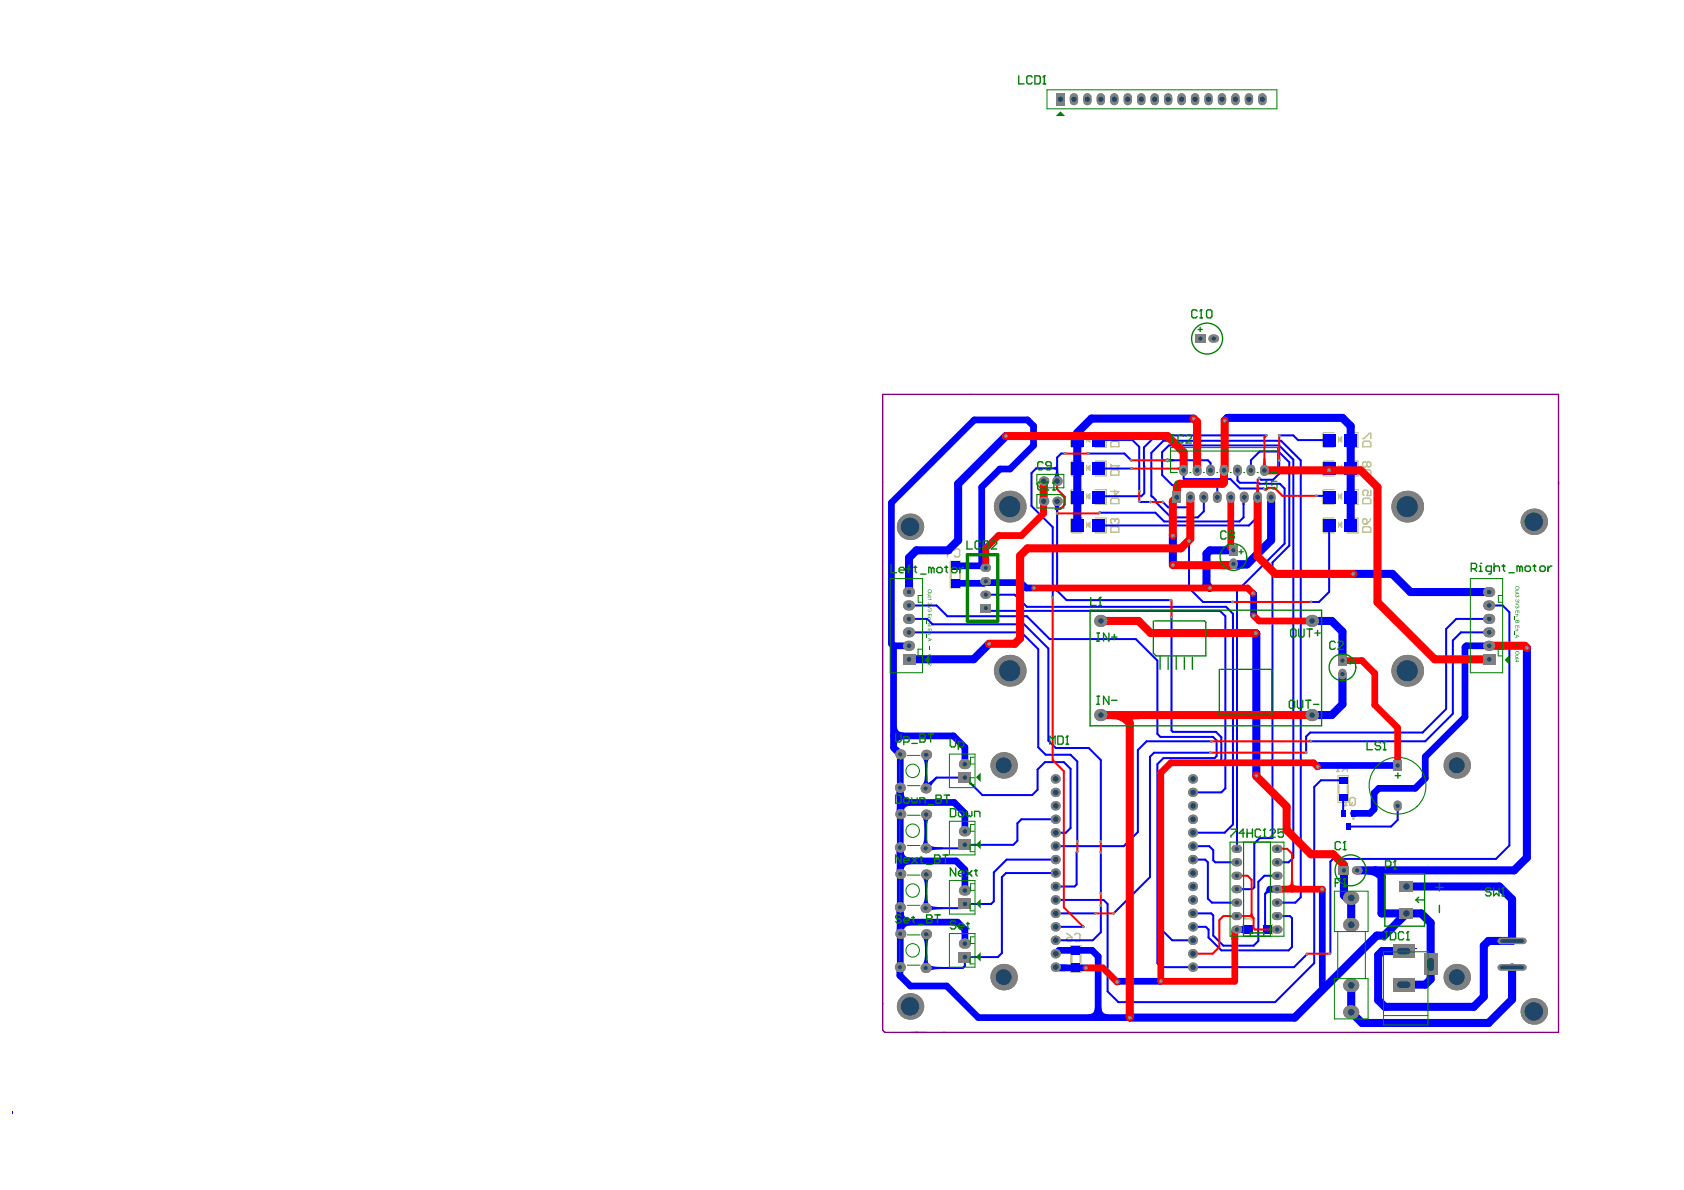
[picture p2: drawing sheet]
<svg xmlns="http://www.w3.org/2000/svg" width="297mm" height="210mm" viewBox="0 0 297 210" stroke-linecap="round" stroke-linejoin="round" font-family="sans-serif">
<g fill="none" stroke="#800080" stroke-width=".18">
<path d="M191.9 77.6h.3M192 77.4v.4M236.3 77.6h.4M236.5 77.4v.4M191.9 92.7h.3M191.9 87.7h.3M191.9 82.6h.3M192 82.5v.3M192 87.5v.4M192 92.5v.4M236.3 92.7h.4M236.3 87.7h.4"/>
<path d="M236.3 82.6h.4M236.5 82.5v.3M236.5 87.5v.4M236.5 92.5v.4"/>
</g>
<path d="M155.7 69.6h119.2v112.5h-118.8l-.4-.4zM155.7 177h.1" fill="none" stroke="#800080" stroke-width=".24"/>
<g fill="#a6968d">
<circle cx="191.6" cy="170.7" r=".18"/>
<circle cx="197" cy="173.2" r=".18"/>
<circle cx="204.7" cy="173.1" r=".18"/>
<circle cx="232.4" cy="135.3" r=".18"/>
<circle cx="177.4" cy="76.9" r=".18"/>
<circle cx="182.4" cy="103.7" r=".18"/>
<circle cx="233.2" cy="156.8" r=".18"/>
<circle cx="234.5" cy="168.2" r=".12"/>
<circle cx="216" cy="74.2" r=".18"/>
<circle cx="210.6" cy="73.8" r=".18"/>
<circle cx="234.4" cy="83" r=".18"/>
<circle cx="213.4" cy="103.7" r=".18"/>
<circle cx="221" cy="104.7" r=".18"/>
<circle cx="221.1" cy="108.6" r=".18"/>
<circle cx="221.5" cy="111.7" r=".18"/>
<circle cx="221.6" cy="136.8" r=".18"/>
<circle cx="199.3" cy="179.5" r=".18"/>
<circle cx="269.3" cy="114.3" r=".18"/>
<circle cx="206.9" cy="94.5" r=".18"/>
<circle cx="206.9" cy="99.7" r=".18"/>
<circle cx="238.7" cy="101.2" r=".18"/>
<circle cx="174.5" cy="113.6" r=".18"/>
<circle cx="209.7" cy="95.4" r=".18"/>
<circle cx="205.9" cy="81.2" r=".18"/>
<circle cx="185.7" cy="105.4" r=".12"/>
<circle cx="223.4" cy="76.8" r=".12"/>
<circle cx="199.6" cy="82.6" r=".12"/>
<circle cx="200.9" cy="86.6" r=".12"/>
<circle cx="200.9" cy="88.4" r=".12"/>
<circle cx="203" cy="88.5" r=".12"/>
<circle cx="205.1" cy="88.5" r=".12"/>
<circle cx="225.6" cy="76.8" r=".12"/>
<circle cx="225.6" cy="81.2" r=".12"/>
<circle cx="232.2" cy="87.5" r=".12"/>
<circle cx="231.2" cy="106.2" r=".12"/>
<circle cx="217.4" cy="106.2" r=".12"/>
<circle cx="187.9" cy="80" r=".12"/>
<circle cx="191.9" cy="80" r=".12"/>
<circle cx="199.5" cy="81.2" r=".12"/>
<circle cx="193.9" cy="90.4" r=".12"/>
<circle cx="222.1" cy="84.4" r=".12"/>
<circle cx="223" cy="86.3" r=".12"/>
<circle cx="191.1" cy="163.5" r=".12"/>
<circle cx="186.5" cy="90.6" r=".12"/>
<circle cx="231.2" cy="130.8" r=".12"/>
<circle cx="193.2" cy="161.1" r=".12"/>
<circle cx="196.4" cy="161.1" r=".12"/>
<circle cx="230.4" cy="132.8" r=".12"/>
<circle cx="190" cy="150.2" r=".12"/>
<circle cx="190" cy="148.4" r=".12"/>
<circle cx="194.2" cy="159.7" r=".12"/>
<circle cx="194.2" cy="157.6" r=".12"/>
<circle cx="194.2" cy="150.3" r=".12"/>
<circle cx="194.2" cy="148.4" r=".12"/>
<circle cx="206.5" cy="105.9" r=".12"/>
<circle cx="206.6" cy="108.8" r=".12"/>
<circle cx="213.6" cy="130.8" r=".12"/>
<circle cx="213.5" cy="132.8" r=".12"/>
<circle cx="230.5" cy="168.3" r=".12"/>
</g>
<g fill="none" stroke="#c0c073" stroke-width=".19">
<path d="M190.9 76.3h-1.8l-.3 .3v2.1l.3 .2h1.8M191.7 77v1M191.8 77.5l.4-.5v1zM192 77.4v.2M192.1 77.2v.6M193.2 76.3h1.9v2.6h-1.9M235.3 76.3h-1.8l-.2 .3v2.1l.2 .2h1.8M236.1 77v1M236.2 77.5l.5-.5v1zM236.4 77.4v.2M236.6 77.2v.6M237.6 76.3h2v2.6h-2"/>
<path d="M190.9 91.4h-1.8l-.3 .2v2.2l.3 .2h1.8M190.9 86.4h-1.8l-.3 .2v2.1l.3 .3h1.8M190.9 81.3h-1.8l-.3 .3v2.1l.3 .3h1.8M191.7 82.1v.9M191.7 87.1v.9M191.7 92.1v.9M191.8 82.5l.4-.4v.9zM191.8 87.5l.4-.4v.9zM191.8 92.6l.4-.5v.9zM192 82.4v.3M192 87.4v.3M192 92.4v.3"/>
<path d="M192.1 82.2v.6M192.1 87.3v.5M192.1 92.3v.5M193.2 81.3h1.9v2.7h-1.9M193.2 86.4h1.9v2.6h-1.9M193.2 91.4h1.9v2.6h-1.9M235.3 91.4h-1.8l-.2 .2v2.2l.2 .2h1.8M235.3 86.4h-1.8l-.2 .2v2.1l.2 .3h1.8M235.3 81.3h-1.8l-.2 .3v2.1l.2 .3h1.8M236.1 82.1v.9M236.1 87.1v.9M236.1 92.1v.9"/>
<path d="M236.2 82.5l.5-.4v.9zM236.2 87.5l.5-.4v.9zM236.2 92.6l.5-.5v.9zM236.4 82.4v.3M236.4 87.4v.3M236.4 92.4v.3M236.6 82.2v.6M236.6 87.3v.5M236.6 92.3v.5M237.6 81.3h2v2.7h-2M237.6 86.4h2v2.6h-2M237.6 91.4h2v2.6h-2"/>
</g>
<path d="M167.6 99h1.8v4.7h-1.8zM167.8 100.6v1.5M169.2 100.6v1.5M236 136.8h1.8v4.7h-1.8zM236.2 138.4v1.5M237.6 138.4v1.5M188.9 166.8h1.8v4.7h-1.8zM189.1 168.4v1.5M190.5 168.4v1.5" fill="none" stroke="#c0c073" stroke-width=".18"/>
<g fill="none" stroke="#c0c073" stroke-width=".24">
<path d="M195.9 76.4v1l1-1h.2l.3 .3v.4l-.3 .3M195.9 78.1l.3-.3h.9l.3 .3v.7h-1.5zM240.4 78.1l.2-.3h.9l.3 .3v.7h-1.4zM240.4 77.4h.2l.9-1h.3v1M166.9 97.5h.9l-.7-.7v1.4M168.3 97.1l.3-.3h.4l.3 .3v.9l-.3 .2h-.4l-.3-.2M195.9 93.1l.3-.2h.9l.3 .2v.8h-1.5zM195.9 81.9v.5M195.9 83.1l.3-.2h.9l.3 .2v.7h-1.5zM195.9 88.1l.3-.2h.9l.3 .2v.7h-1.5zM195.9 82.2h1.5M196.6 91.7l-.2-.2h-.2l-.3 .2v.5l.3 .2"/>
<path d="M196.6 86.5v.9l.8-.7h-1.5M196.6 91.7v.3M196.9 91.5h.1M196.9 91.5h.2l.3 .2v.5l-.3 .2M196.9 91.5l-.3 .2M197.4 82.2h.1M197.4 82.2l-.3 .2M240.4 93.1l.2-.2h.9l.3 .2v.8h-1.4zM240.4 91.7l.2-.2h.2l.3 .2v.7h-.5l-.2-.2zM240.4 88.1l.2-.2h.9l.3 .2v.7h-1.4zM240.4 83.1l.2-.2h.9l.3 .2v.7h-1.4zM241.1 81.7l-.3-.3h-.2l-.2 .3v.5l.2 .2h.2l.3-.2"/>
<path d="M241.1 81.7l.2-.3h.2l.3 .3v.5l-.3 .2h-.2l-.2-.2M241.1 81.7v.5M241.8 86.5v.9h-.7l.2-.5v-.2l-.2-.2h-.5l-.2 .2v.5l.2 .2M241.8 91.5l-.3 .5-.4 .4M235.8 136.1h.4M236 134.6h.1M236 134.6l.2 .3M236 134.6v1.5M237.2 135.6l-.5 .5M237.7 135.6h-.8l-.2-.2v-.5l.2-.3h.8v1.5M237.1 142.1h.5M237.4 140.7h.1"/>
<path d="M237.4 140.7v1.4M237.4 140.7l.2 .2M238.1 140.9l.2-.2h.5l.2 .2v1l-.2 .2h-.5l-.2-.2zM238.6 141.6l-.5 .5M188.1 165.6l.3-.2h.7v.4l-.3 .3h-.4l-.3-.3zM188.1 164.6l.5 .3 .5 .5M189.5 164.9l.3-.3h.5l.2 .3v.9l-.2 .3h-.5l-.3-.3M219.2 163.1v1.7M219.3 162.1h.1M219.3 162.1h1.5M219.6 161.8l-.3 .3M220.8 161.8v.5"/>
<path d="M224.5 163.1v1.7"/>
</g>
<circle cx="238.7" cy="144.4" r=".12" fill="none" stroke="#c0c073" stroke-width=".23"/>
<g fill="#00f">
<path d="M170.8 138h.5l.2 .2-.4 .1z"/>
<path d="M209.5 95.7h.5l-.1 .9h-.3z"/>
<path d="M219.2 88.7h.3v.4l-.3-.1z"/>
<path d="M249.3 167.3h.6z"/>
<path d="M275.9 124.7h.5z"/>
<path d="M293.9 162.4h.6z"/>
<path d="M2.2 196v.5z"/>
<path d="M163.2 167.7l.3 .1 .1 1.6 .3 .7-1.2-.1a3 3 0 0 0 .5-2.3z"/>
<path d="M162.8 154.9h1.1a3.3 3.3 0 0 0-.4 2.3h-.3l-.1-1.5z"/>
<path d="M163.1 146.6h.3l.1 1.6 .3 .8h-1.1a3.3 3.3 0 0 0 .4-2.4z"/>
<path d="M162.8 144.3l1.1 .1a3 3 0 0 0-.5 2.3h-.3l-.1-1.6z"/>
<path d="M162.8 133.8h1.1a3.3 3.3 0 0 0-.4 2.3h-.3l-.1-1.5z"/>
<path d="M185.8 89h1.3l-.3 .6-.2 1h-.3l-.1-1z"/>
<path d="M213.2 171.1v.6z"/>
<path d="M163.2 157.2h.3l.1 1.6 .3 .7h-1.2a3 3 0 0 0 .5-2.3z"/>
<path d="M162.8 165.5h1.1a3.3 3.3 0 0 0-.4 2.3h-.3l-.1-1.6z"/>
<path d="M163.2 136.1h.3l.1 1.6 .3 .7h-1.2a3 3 0 0 0 .5-2.3z"/>
<path d="M186.3 82.6h.3v.2a2.22 2.22 0 0 0 .5 1.5h-1.3l.4-.7z"/>
<path d="M185.9 82.4l.3-.1 .1-.2 .3 .5-.3 .5-.1-.2-.3-.1z"/>
<path d="M187 170.1h1.2l-.3 1.2h-1.2z"/>
<path d="M206.2 81h.9v.4h-.9z"/>
<path d="M223.4 156.8l.7 .6-.8 .4-.3-.3z"/>
<path d="M158.1 160.7l1.3-.1v2.1h-1.2z"/>
<path d="M158.2 162.7h1.2l.1 1.5h-1.4z"/>
<path d="M159.4 160.9a1.05 1.05 0 0 0 1.2 1.2v1.1a1.05 1.05 0 0 0-1.2 1.2l-1.2-1.7z"/>
<path d="M158.2 151.9h1.2l.1 1.7h-1.4z"/>
<path d="M158.2 141.5h1.2l.1 1.5h-1.4z"/>
<path d="M163.3 138.2a2.88 2.88 0 0 0 1.8-1.2l.2 .3-.9 1-.2 .8z"/>
<path d="M158.1 139.6l1.3-.1v2h-1.2z"/>
<path d="M159.4 139.8a1.05 1.05 0 0 0 1.2 1.2v1.1a1.05 1.05 0 0 0-1.2 1.2l-1.2-1.8z"/>
<path d="M191.9 178.9a1.05 1.05 0 0 0 1.2-1.2h1.2a1.05 1.05 0 0 0 1.2 1.2l-1.8 1.2z"/>
<path d="M245.9 162.3l1-1 1.3 .7-1.1 1z"/>
<path d="M158.1 150.1h1.3v1.8h-1.2z"/>
<path d="M159.4 150.1a1.05 1.05 0 0 0 1.2 1.2v1.2a1.05 1.05 0 0 0-1.2 1.1l-1.2-1.7z"/>
<path d="M163.9 149.1a3.3 3.3 0 0 0 2.4 .4v.3l-1.6 .1-.8 .3z"/>
<path d="M163.9 170.2a3.3 3.3 0 0 0 2.4 .4v.3l-1.6 .1-.8 .3z"/>
<path d="M163.9 159.6a3.3 3.3 0 0 0 2.4 .4v.4l-1.6 .1-.8 .3z"/>
<path d="M157.2 132.3l.8-.9 .8 .8-.9 .9z"/>
<path d="M240.9 154.2l1.7-1.4v.7l.6 1.6a3.1 3.1 0 0 0-2.3-.9z"/>
<path d="M218.2 98.9h1.4l-.2 1.4h-1.4z"/>
<path d="M158.2 128a1.05 1.05 0 0 0 1.2 1.2v1.2a1.05 1.05 0 0 0-1.2 1.2l-1.2-1.8z"/>
</g>
<path d="M182.8 82.6l-.9 .8M183 139.3l-.9 .9M163.4 143.7l-.1 .1M175.3 159l-.5 .5M163.4 170.6l-.1 .1" fill="none" stroke="#00f" stroke-width=".36"/>
<path d="M186.2 170.6l.1 .1" fill="none" stroke="#00f" stroke-width="1.2"/>
<circle cx="186.5" cy="90.6" r=".18" fill="#00f"/>
<g fill="none" stroke="#00f" stroke-width=".36">
<path d="M187.9 80h-.7l-.7 .7v4.2M191.9 80h6.4l1.2 1.2M193.8 77.6h6l1.1 1.2v7.8M223.4 76.8h-19.5l-2.1 2.1v8.1l-.5 .5h-7.3l-.2 .2M225.6 76.8h2.5l.9 .8h5.4M181.9 83.4v5.8l3.8 3.8v12.4M182.8 82.6h3.7M186.5 88.4v15.8l1.6 1.7h18.4M193.8 82.6h5.8M200.9 88.4l.2 .1h1.9M203 88.5h.1M205.9 81.2h7.2l.4 .5v1.3"/>
<path d="M208.8 83v1.4l.1 .1h8.1l1.7 1.7h4.2l.1 .1M209.7 95.4v8.3l2.5 2.5h5.2M210 87.7v1.4l-.4 .4h-3.6l-.9-1M212.3 87.7v2.5l-1 1.1h-4.7l-2.7-2.7v-.4l-.8-.7v-7.6l2.1-2.2h20.8l3.4 3.5v77.1l-.9 .9h-3.2M214.7 87.7v-1.9l-.2-.2h-7.7l-1.8-1.8v-4l1.2-1.2h19.4l2.5 2.5v70.2l-.8 .8h-2M218.3 83v1.7l.4 .5h3.3l.1 .1h3.7l.8 .9v9.7l-8.4 8.4v45.4M219.5 87.7l-.2 .1v3.5l-.7 .7h-13.3l-1.5-1.6h-9.9M220.7 83v-1.8l1.5-1.6h3.3l1.9 1.9v14.7l-2.9 3v48.6h-2.3l-1 1v7.7l-.3 .3h-2.7M221.8 87.7v3.4l-1.5 1.6h-26.5M225.6 81.2v2.4l-1 1h-2.2l-.3-.3v.1M232.2 87.5h2.1l.1 .2M234.4 92.7v11.7l-1.7 1.8h-1.5"/>
<path d="M160.3 109.2h3.2l1 .9h16.1l4.3 4.3v16.2l1.3 1.3h5.8l2.2 2.2v14.3M160.3 106.8h4.9l1.9 1.9h14l4.1 4h15.2l3.7 3.8v13l.6 .5h9.3l.6 .6v2.8l-.4 .3h-9l-1.1 1.1v35.1l.8 .7h23.3l2.3-2.3M160.3 111.5h19.9l2.9 3v17.3l1.3 1.3h4.4l1.2 1.2v14.1M173.9 104.9h5.1l2.1 2.1h35.2l1.2 1.3v37.1l-1.5 1.5h-5.6M173.9 107.3l.5 .4h40.8l.9 1v30.4l-.7 .7h-5M206.6 108.8v20.1l.3 .2h7.6l.9 .9v4.3l-.2 .2h-8.3l-1.9 1.9v27.7l1.8 1.8h3.6M262.7 109.2h-5.8l-1.8 1.8v14.1l-4.2 4.1h-19.8l-.7 .7v2.9M262.7 111.5h-5l-1.4 1.5v12.9l-4.9 4.9h-20.2M262.7 106.8h2.4l1.1 1.2v41.1l-2.3 2.4h-28.8l-.4 .5v16.1l-.2 .1M163.3 139.1l1.9-1.9h5l3.1 3h8.8M163.4 133.1v5.9M183 139.3v-3.6l1.3-1.3h3.3l1.2 1.2v10.5l-.8 .8h-1.8"/>
<path d="M213.5 132.8h-9.9l-.8 .7v21.2l-6.4 6.4M213.6 130.8h-11.4l-1.5 1.5v14.5l-2.5 2.5h-12M236.9 137.6h-3.9l-1.2 1.2v31.1l-6.9 6.9h-27.6l-1.9-1.9v-15.4l-.7-.8h-8.5M163.3 143.8v5.8h6.3l.6-.6h8.5l.8-.7v-3.1l.7-.7h6M163.4 154.2v5.9l-.1 .1h6.2l.7-.7h4.6M186.2 154h-8.8l-.7 .7v13.4l-.7 .7h-5.8v1.6l-.4 .3h-6.5M186.2 151.6h-8.6l-2.3 2.3v5.1M190 150.2l-.1 .1v5.7l-.4 .4h-3.3M194.2 150.3v7.3M194.2 159.7v4.7l-1.4 1.5h-6.6M210.4 151.6h2.2l.5 .5v6.4l.7 .7h4.4M210.4 149.3h2.9l.7 .7v1.7l.4 .4h3.8"/>
<path d="M224 156.8l-.9 .9v5.9l.4 .4h1.8M225.3 154.5h-2.3l-1 1v10.5l-.9 .8h-5.3l-1.8-1.8v-3.5l-.4-.4h-3.2M236.9 140.7l.1 2.8M246.5 142.1v2.5l-1.1 1.2h-7.5M163.4 164.8v5.8M186.2 163.5h4.9M186.2 161.1h7M225.3 161.6h2.2l.4 .3v5.1l-.6 .6h-11.9l-2.2-2.2v-1.4l-.5-.5h-2.3"/>
</g>
<g fill="none" stroke="#00f" stroke-width="1.2">
<path d="M168.5 99.8h5M157.6 113.9v18l1.2 1.2-.1 39 1.9 1.8h6.4l5.6 5.6h26.7M157.6 113.9h2.7M168.5 102.9h5l.4-.4 .2 .3h5.9l1 .9h1.4M173.9 100.2l-.7-.8v-13.5l3.2-3.2h1.7l4.2-4.1v-3.5l-1.1-1h-9.3l-14.7 14.6v24.8l.4 .4M221 104.7l.1 .1v3.8M262.7 113.9h-4.1l-.2 .3v12.3l-7 7v3.8l-1.8 1.8h-6.4l-.8 .8v2.8l-.8 .8h-2.9M157.6 129.8h10.6l2 2v3M246.5 135h-13.9l-.2 .3M158.8 141.5h9.5l1.9 1.9v3.2M158.8 151.9h9.9l1.5 1.5v3.7M224 156.8h1.3"/>
<path d="M233.2 156.8v17.1M158.8 162.7h10.1l1.3 1.3v2.4M186.2 168.2l.6-.6h5.8l1.1 1.1v10.8M186.3 170.7h5.3M204.7 173.1h-7.6l-.1 .1M218.2 164h2"/>
</g>
<g fill="none" stroke="#00f" stroke-width="1.4">
<path d="M177.4 76.9l-8.4 8.4v10l-1.8 1.8h-5.6l-1.3 1.3v6M210.6 73.8h-18.1l-2.5 2.5v16.4M216 74.2l.5-.5h20.3l1.4 1.5v17.5M206.9 94.5v5.2M217.6 97.1h-4.2l-.6 .6v5.4l.6 .6M224.2 87.7v7.6l-4.3 4.3h-2.2l-.1-.2M174.5 113.6l-2.8 2.7h-11.4M221.5 111.7l.1 .1v25M231.5 109.5h3.4l1.9 1.9v5.1M236.8 118.9v5.3l-1.9 1.9h-3.4M238.7 101.2h6.9l3.2 3.2h13.9M269.3 114.3v37l-2.2 2.2h-27.7"/>
<path d="M237.1 153.5v4.4l.4 .5h.8v4.7M242.6 153.5l1.1 1.1v6.5h7l1.6 1.7v9.9l-.9 1h-3.8M248.1 156.4h16.4l2.2 2.2v7.4M248.1 161.1l-3.9 3.9h-1.3l-14.5 14.5h-29.1M266.7 166h-4.1l-.9 .8v9l-1.8 1.8h-15.6l-1.2-1.2v-7.9l.7-.7h3.8M266.7 166h.1M266.7 170.6v5.7l-4.1 4.1h-22.4l-1.9-1.9v-4.7"/>
</g>
<circle cx="191.6" cy="170.7" r=".36" fill="#808080"/>
<circle cx="191.6" cy="170.7" r=".18" fill="#a6968d"/>
<circle cx="197" cy="173.2" r=".36" fill="#808080"/>
<circle cx="197" cy="173.2" r=".18" fill="#a6968d"/>
<circle cx="204.7" cy="173.1" r=".36" fill="#808080"/>
<circle cx="204.7" cy="173.1" r=".18" fill="#a6968d"/>
<circle cx="232.4" cy="135.3" r=".36" fill="#808080"/>
<circle cx="232.4" cy="135.3" r=".18" fill="#a6968d"/>
<circle cx="177.4" cy="76.9" r=".36" fill="#808080"/>
<circle cx="177.4" cy="76.9" r=".18" fill="#a6968d"/>
<circle cx="182.4" cy="103.7" r=".36" fill="#808080"/>
<circle cx="182.4" cy="103.7" r=".18" fill="#a6968d"/>
<circle cx="233.2" cy="156.8" r=".36" fill="#808080"/>
<circle cx="233.2" cy="156.8" r=".18" fill="#a6968d"/>
<circle cx="234.5" cy="168.2" r=".24" fill="#808080"/>
<circle cx="234.5" cy="168.2" r=".12" fill="#a6968d"/>
<circle cx="216" cy="74.2" r=".36" fill="#808080"/>
<circle cx="216" cy="74.2" r=".18" fill="#a6968d"/>
<circle cx="210.6" cy="73.8" r=".36" fill="#808080"/>
<circle cx="210.6" cy="73.8" r=".18" fill="#a6968d"/>
<circle cx="234.4" cy="83" r=".36" fill="#808080"/>
<circle cx="234.4" cy="83" r=".18" fill="#a6968d"/>
<circle cx="213.4" cy="103.7" r=".36" fill="#808080"/>
<circle cx="213.4" cy="103.7" r=".18" fill="#a6968d"/>
<circle cx="221" cy="104.7" r=".36" fill="#808080"/>
<circle cx="221" cy="104.7" r=".18" fill="#a6968d"/>
<circle cx="221.1" cy="108.6" r=".36" fill="#808080"/>
<circle cx="221.1" cy="108.6" r=".18" fill="#a6968d"/>
<circle cx="221.5" cy="111.7" r=".36" fill="#808080"/>
<circle cx="221.5" cy="111.7" r=".18" fill="#a6968d"/>
<circle cx="221.6" cy="136.8" r=".36" fill="#808080"/>
<circle cx="221.6" cy="136.8" r=".18" fill="#a6968d"/>
<circle cx="199.3" cy="179.5" r=".36" fill="#808080"/>
<circle cx="199.3" cy="179.5" r=".18" fill="#a6968d"/>
<circle cx="269.3" cy="114.3" r=".36" fill="#808080"/>
<circle cx="269.3" cy="114.3" r=".18" fill="#a6968d"/>
<circle cx="206.9" cy="94.5" r=".36" fill="#808080"/>
<circle cx="206.9" cy="94.5" r=".18" fill="#a6968d"/>
<circle cx="206.9" cy="99.7" r=".36" fill="#808080"/>
<circle cx="206.9" cy="99.7" r=".18" fill="#a6968d"/>
<circle cx="238.7" cy="101.2" r=".36" fill="#808080"/>
<circle cx="238.7" cy="101.2" r=".18" fill="#a6968d"/>
<circle cx="174.5" cy="113.6" r=".36" fill="#808080"/>
<circle cx="174.5" cy="113.6" r=".18" fill="#a6968d"/>
<circle cx="209.7" cy="95.4" r=".36" fill="#808080"/>
<circle cx="209.7" cy="95.4" r=".18" fill="#a6968d"/>
<circle cx="205.9" cy="81.2" r=".36" fill="#808080"/>
<circle cx="205.9" cy="81.2" r=".18" fill="#a6968d"/>
<circle cx="185.7" cy="105.4" r=".24" fill="#808080"/>
<circle cx="185.7" cy="105.4" r=".12" fill="#a6968d"/>
<circle cx="223.4" cy="76.8" r=".24" fill="#808080"/>
<circle cx="223.4" cy="76.8" r=".12" fill="#a6968d"/>
<circle cx="199.6" cy="82.6" r=".24" fill="#808080"/>
<circle cx="199.6" cy="82.6" r=".12" fill="#a6968d"/>
<circle cx="200.9" cy="86.6" r=".24" fill="#808080"/>
<circle cx="200.9" cy="86.6" r=".12" fill="#a6968d"/>
<circle cx="200.9" cy="88.4" r=".24" fill="#808080"/>
<circle cx="200.9" cy="88.4" r=".12" fill="#a6968d"/>
<circle cx="203" cy="88.5" r=".24" fill="#808080"/>
<circle cx="203" cy="88.5" r=".12" fill="#a6968d"/>
<circle cx="205.1" cy="88.5" r=".24" fill="#808080"/>
<circle cx="205.1" cy="88.5" r=".12" fill="#a6968d"/>
<circle cx="225.6" cy="76.8" r=".24" fill="#808080"/>
<circle cx="225.6" cy="76.8" r=".12" fill="#a6968d"/>
<circle cx="225.6" cy="81.2" r=".24" fill="#808080"/>
<circle cx="225.6" cy="81.2" r=".12" fill="#a6968d"/>
<circle cx="232.2" cy="87.5" r=".24" fill="#808080"/>
<circle cx="232.2" cy="87.5" r=".12" fill="#a6968d"/>
<circle cx="231.2" cy="106.2" r=".24" fill="#808080"/>
<circle cx="231.2" cy="106.2" r=".12" fill="#a6968d"/>
<circle cx="217.4" cy="106.2" r=".24" fill="#808080"/>
<circle cx="217.4" cy="106.2" r=".12" fill="#a6968d"/>
<circle cx="187.9" cy="80" r=".24" fill="#808080"/>
<circle cx="187.9" cy="80" r=".12" fill="#a6968d"/>
<circle cx="191.9" cy="80" r=".24" fill="#808080"/>
<circle cx="191.9" cy="80" r=".12" fill="#a6968d"/>
<circle cx="199.5" cy="81.2" r=".24" fill="#808080"/>
<circle cx="199.5" cy="81.2" r=".12" fill="#a6968d"/>
<circle cx="193.9" cy="90.4" r=".24" fill="#808080"/>
<circle cx="193.9" cy="90.4" r=".12" fill="#a6968d"/>
<circle cx="222.1" cy="84.4" r=".24" fill="#808080"/>
<circle cx="222.1" cy="84.4" r=".12" fill="#a6968d"/>
<circle cx="223" cy="86.3" r=".24" fill="#808080"/>
<circle cx="223" cy="86.3" r=".12" fill="#a6968d"/>
<circle cx="191.1" cy="163.5" r=".24" fill="#808080"/>
<circle cx="191.1" cy="163.5" r=".12" fill="#a6968d"/>
<circle cx="186.5" cy="90.6" r=".24" fill="#808080"/>
<circle cx="186.5" cy="90.6" r=".12" fill="#a6968d"/>
<circle cx="231.2" cy="130.8" r=".24" fill="#808080"/>
<circle cx="231.2" cy="130.8" r=".12" fill="#a6968d"/>
<circle cx="193.2" cy="161.1" r=".24" fill="#808080"/>
<circle cx="193.2" cy="161.1" r=".12" fill="#a6968d"/>
<circle cx="196.4" cy="161.1" r=".24" fill="#808080"/>
<circle cx="196.4" cy="161.1" r=".12" fill="#a6968d"/>
<circle cx="230.4" cy="132.8" r=".24" fill="#808080"/>
<circle cx="230.4" cy="132.8" r=".12" fill="#a6968d"/>
<circle cx="190" cy="150.2" r=".24" fill="#808080"/>
<circle cx="190" cy="150.2" r=".12" fill="#a6968d"/>
<circle cx="190" cy="148.4" r=".24" fill="#808080"/>
<circle cx="190" cy="148.4" r=".12" fill="#a6968d"/>
<circle cx="194.2" cy="159.7" r=".24" fill="#808080"/>
<circle cx="194.2" cy="159.7" r=".12" fill="#a6968d"/>
<circle cx="194.2" cy="157.6" r=".24" fill="#808080"/>
<circle cx="194.2" cy="157.6" r=".12" fill="#a6968d"/>
<circle cx="194.2" cy="150.3" r=".24" fill="#808080"/>
<circle cx="194.2" cy="150.3" r=".12" fill="#a6968d"/>
<circle cx="194.2" cy="148.4" r=".24" fill="#808080"/>
<circle cx="194.2" cy="148.4" r=".12" fill="#a6968d"/>
<circle cx="206.5" cy="105.9" r=".24" fill="#808080"/>
<circle cx="206.5" cy="105.9" r=".12" fill="#a6968d"/>
<circle cx="206.6" cy="108.8" r=".24" fill="#808080"/>
<circle cx="206.6" cy="108.8" r=".12" fill="#a6968d"/>
<circle cx="213.6" cy="130.8" r=".24" fill="#808080"/>
<circle cx="213.6" cy="130.8" r=".12" fill="#a6968d"/>
<circle cx="213.5" cy="132.8" r=".24" fill="#808080"/>
<circle cx="213.5" cy="132.8" r=".12" fill="#a6968d"/>
<circle cx="230.5" cy="168.3" r=".24" fill="#808080"/>
<circle cx="230.5" cy="168.3" r=".12" fill="#a6968d"/>
<circle cx="160.5" cy="177.5" r="2.34" fill="#808080"/>
<circle cx="160.5" cy="177.5" r="1.64" fill="#1f4769"/>
<circle cx="163.3" cy="170.7" r=".89" fill="#808080"/>
<circle cx="163.3" cy="170.7" r=".37" fill="#1f4769"/>
<circle cx="163.4" cy="164.8" r=".89" fill="#808080"/>
<circle cx="163.4" cy="164.8" r=".37" fill="#1f4769"/>
<circle cx="163.3" cy="160.2" r=".89" fill="#808080"/>
<circle cx="163.3" cy="160.2" r=".37" fill="#1f4769"/>
<circle cx="163.4" cy="154.2" r=".89" fill="#808080"/>
<circle cx="163.4" cy="154.2" r=".37" fill="#1f4769"/>
<circle cx="163.3" cy="149.6" r=".89" fill="#808080"/>
<circle cx="163.3" cy="149.6" r=".37" fill="#1f4769"/>
<circle cx="163.3" cy="139.1" r=".89" fill="#808080"/>
<circle cx="163.3" cy="139.1" r=".37" fill="#1f4769"/>
<circle cx="163.4" cy="133.1" r=".89" fill="#808080"/>
<circle cx="163.4" cy="133.1" r=".37" fill="#1f4769"/>
<path d="M159.3 115.4h2.1v1.8h-2.1z" fill-rule="evenodd" fill="#808080"/>
<circle cx="160.3" cy="116.3" r=".4" fill="#1f4769"/>
<path d="M160.2 109.2h.3" fill="none" stroke="#808080" stroke-width="1.8"/>
<circle cx="160.3" cy="109.2" r=".4" fill="#1f4769"/>
<path d="M160.2 111.5h.3" fill="none" stroke="#808080" stroke-width="1.8"/>
<circle cx="160.3" cy="111.5" r=".4" fill="#1f4769"/>
<path d="M160.2 104.4h.3" fill="none" stroke="#808080" stroke-width="1.8"/>
<circle cx="160.3" cy="104.4" r=".4" fill="#1f4769"/>
<path d="M169.1 167.9h2.2v1.8h-2.2z" fill-rule="evenodd" fill="#808080"/>
<circle cx="170.2" cy="168.8" r=".4" fill="#1f4769"/>
<path d="M170 157.1h.4" fill="none" stroke="#808080" stroke-width="1.8"/>
<circle cx="170.2" cy="157.1" r=".4" fill="#1f4769"/>
<path d="M170 146.6h.4" fill="none" stroke="#808080" stroke-width="1.8"/>
<circle cx="170.2" cy="146.6" r=".4" fill="#1f4769"/>
<path d="M169.1 148.1h2.2v1.8h-2.2z" fill-rule="evenodd" fill="#808080"/>
<circle cx="170.2" cy="149" r=".4" fill="#1f4769"/>
<path d="M170 134.8h.4" fill="none" stroke="#808080" stroke-width="1.8"/>
<circle cx="170.2" cy="134.8" r=".4" fill="#1f4769"/>
<path d="M186.2 168.2h.1" fill="none" stroke="#808080" stroke-width="1.7"/>
<circle cx="186.2" cy="168.2" r=".49" fill="#1f4769"/>
<path d="M186.2 170.6h.1" fill="none" stroke="#808080" stroke-width="1.7"/>
<circle cx="186.2" cy="170.6" r=".49" fill="#1f4769"/>
<path d="M186.2 161.1h.1" fill="none" stroke="#808080" stroke-width="1.7"/>
<circle cx="186.2" cy="161.1" r=".49" fill="#1f4769"/>
<path d="M186.2 163.5h.1" fill="none" stroke="#808080" stroke-width="1.7"/>
<circle cx="186.2" cy="163.5" r=".49" fill="#1f4769"/>
<path d="M186.2 154h.1" fill="none" stroke="#808080" stroke-width="1.7"/>
<circle cx="186.2" cy="154" r=".49" fill="#1f4769"/>
<path d="M186.2 156.4h.1" fill="none" stroke="#808080" stroke-width="1.7"/>
<circle cx="186.2" cy="156.4" r=".49" fill="#1f4769"/>
<path d="M186.2 146.9h.1" fill="none" stroke="#808080" stroke-width="1.7"/>
<circle cx="186.2" cy="146.9" r=".49" fill="#1f4769"/>
<path d="M186.2 149.3h.1" fill="none" stroke="#808080" stroke-width="1.7"/>
<circle cx="186.2" cy="149.3" r=".49" fill="#1f4769"/>
<path d="M186.2 137.4h.1" fill="none" stroke="#808080" stroke-width="1.7"/>
<circle cx="186.2" cy="137.4" r=".49" fill="#1f4769"/>
<path d="M186.2 139.8h.1" fill="none" stroke="#808080" stroke-width="1.7"/>
<circle cx="186.2" cy="139.8" r=".49" fill="#1f4769"/>
<path d="M186.2 142.1h.1" fill="none" stroke="#808080" stroke-width="1.7"/>
<circle cx="186.2" cy="142.1" r=".49" fill="#1f4769"/>
<circle cx="184.1" cy="84.9" r=".83" fill="#808080"/>
<circle cx="184.1" cy="84.9" r=".47" fill="#1f4769"/>
<circle cx="186.5" cy="84.9" r=".83" fill="#808080"/>
<circle cx="186.5" cy="84.9" r=".47" fill="#1f4769"/>
<circle cx="186.5" cy="88.4" r=".83" fill="#808080"/>
<circle cx="186.5" cy="88.4" r=".47" fill="#1f4769"/>
<circle cx="184.1" cy="88.4" r=".83" fill="#808080"/>
<circle cx="184.1" cy="88.4" r=".47" fill="#1f4769"/>
<path d="M186.3 16.4h1.5v2.2h-1.5z" fill-rule="evenodd" fill="#808080"/>
<circle cx="187.1" cy="17.5" r=".46" fill="#1f4769"/>
<path d="M194.1 126.1h.2" fill="none" stroke="#808080" stroke-width="2.1"/>
<circle cx="194.2" cy="126.1" r=".47" fill="#1f4769"/>
<path d="M194.1 109.5h.2" fill="none" stroke="#808080" stroke-width="2.1"/>
<circle cx="194.2" cy="109.5" r=".47" fill="#1f4769"/>
<path d="M194.2 17.2v.6" fill="none" stroke="#808080" stroke-width="1.5"/>
<circle cx="194.2" cy="17.5" r=".46" fill="#1f4769"/>
<path d="M191.8 17.2v.6" fill="none" stroke="#808080" stroke-width="1.5"/>
<circle cx="191.8" cy="17.5" r=".46" fill="#1f4769"/>
<path d="M189.4 17.2v.6" fill="none" stroke="#808080" stroke-width="1.5"/>
<circle cx="189.4" cy="17.5" r=".46" fill="#1f4769"/>
<path d="M201.3 17.2v.6" fill="none" stroke="#808080" stroke-width="1.5"/>
<circle cx="201.3" cy="17.5" r=".46" fill="#1f4769"/>
<path d="M198.9 17.2v.6" fill="none" stroke="#808080" stroke-width="1.5"/>
<circle cx="198.9" cy="17.5" r=".46" fill="#1f4769"/>
<path d="M206.8 86.7h1.6v2h-1.6z" fill-rule="evenodd" fill="#808080"/>
<circle cx="207.6" cy="87.7" r=".42" fill="#1f4769"/>
<path d="M210 87.5v.4" fill="none" stroke="#808080" stroke-width="1.5"/>
<circle cx="210" cy="87.7" r=".42" fill="#1f4769"/>
<path d="M208.4 17.2v.6" fill="none" stroke="#808080" stroke-width="1.5"/>
<circle cx="208.4" cy="17.5" r=".46" fill="#1f4769"/>
<path d="M206 17.2v.6" fill="none" stroke="#808080" stroke-width="1.5"/>
<circle cx="206" cy="17.5" r=".46" fill="#1f4769"/>
<path d="M217.6 99.2v.5" fill="none" stroke="#808080" stroke-width="1.4"/>
<circle cx="217.6" cy="99.4" r=".37" fill="#1f4769"/>
<path d="M216.9 96.1h1.4v1.9h-1.4z" fill-rule="evenodd" fill="#808080"/>
<circle cx="217.6" cy="97.1" r=".37" fill="#1f4769"/>
<path d="M212.3 87.5v.4" fill="none" stroke="#808080" stroke-width="1.5"/>
<circle cx="212.3" cy="87.7" r=".42" fill="#1f4769"/>
<path d="M214.7 87.5v.4" fill="none" stroke="#808080" stroke-width="1.5"/>
<circle cx="214.7" cy="87.7" r=".42" fill="#1f4769"/>
<path d="M217.1 87.5v.4" fill="none" stroke="#808080" stroke-width="1.5"/>
<circle cx="217.1" cy="87.7" r=".42" fill="#1f4769"/>
<path d="M215.5 17.2v.6" fill="none" stroke="#808080" stroke-width="1.5"/>
<circle cx="215.5" cy="17.5" r=".46" fill="#1f4769"/>
<path d="M213.2 17.2v.6" fill="none" stroke="#808080" stroke-width="1.5"/>
<circle cx="213.2" cy="17.5" r=".46" fill="#1f4769"/>
<path d="M221.8 87.5v.4" fill="none" stroke="#808080" stroke-width="1.5"/>
<circle cx="221.8" cy="87.7" r=".42" fill="#1f4769"/>
<path d="M224.2 87.5v.4" fill="none" stroke="#808080" stroke-width="1.5"/>
<circle cx="224.2" cy="87.7" r=".42" fill="#1f4769"/>
<path d="M222.7 17.2v.6" fill="none" stroke="#808080" stroke-width="1.5"/>
<circle cx="222.7" cy="17.5" r=".46" fill="#1f4769"/>
<path d="M220.3 17.2v.6" fill="none" stroke="#808080" stroke-width="1.5"/>
<circle cx="220.3" cy="17.5" r=".46" fill="#1f4769"/>
<path d="M231.3 126.1h.3" fill="none" stroke="#808080" stroke-width="2.1"/>
<circle cx="231.5" cy="126.1" r=".47" fill="#1f4769"/>
<path d="M231.3 109.5h.3" fill="none" stroke="#808080" stroke-width="2.1"/>
<circle cx="231.5" cy="109.5" r=".47" fill="#1f4769"/>
<path d="M238.1 178.5h.5" fill="none" stroke="#808080" stroke-width="2.4"/>
<circle cx="238.3" cy="178.5" r=".59" fill="#1f4769"/>
<path d="M238.1 163.1h.5" fill="none" stroke="#808080" stroke-width="2.4"/>
<circle cx="238.3" cy="163.1" r=".59" fill="#1f4769"/>
<path d="M239.2 153.5h.4" fill="none" stroke="#808080" stroke-width="1.4"/>
<circle cx="239.4" cy="153.5" r=".37" fill="#1f4769"/>
<path d="M236.1 152.8h1.9v1.4h-1.9z" fill-rule="evenodd" fill="#808080"/>
<circle cx="237.1" cy="153.5" r=".37" fill="#1f4769"/>
<path d="M236.8 118.7v.4" fill="none" stroke="#808080" stroke-width="1.4"/>
<circle cx="236.8" cy="118.9" r=".37" fill="#1f4769"/>
<path d="M236.1 115.6h1.4v1.9h-1.4z" fill-rule="evenodd" fill="#808080"/>
<circle cx="236.8" cy="116.5" r=".37" fill="#1f4769"/>
<path d="M246.5 141.9v.5" fill="none" stroke="#808080" stroke-width="1.4"/>
<circle cx="246.5" cy="142.1" r=".37" fill="#1f4769"/>
<path d="M245.8 134.1h1.4v1.9h-1.4z" fill-rule="evenodd" fill="#808080"/>
<circle cx="246.5" cy="135" r=".37" fill="#1f4769"/>
<path d="M251.2 168.2h2.3v3.8h-2.3z" fill-rule="evenodd" fill="#808080"/>
<path d="M252.3 169.5v1.2" fill="none" stroke="#1f4769" stroke-width="1.2"/>
<path d="M261.6 115.4h2.1v1.8h-2.1z" fill-rule="evenodd" fill="#808080"/>
<circle cx="262.7" cy="116.3" r=".4" fill="#1f4769"/>
<path d="M262.5 109.2h.4" fill="none" stroke="#808080" stroke-width="1.8"/>
<circle cx="262.7" cy="109.2" r=".4" fill="#1f4769"/>
<path d="M262.5 111.5h.4" fill="none" stroke="#808080" stroke-width="1.8"/>
<circle cx="262.7" cy="111.5" r=".4" fill="#1f4769"/>
<path d="M262.5 104.4h.4" fill="none" stroke="#808080" stroke-width="1.8"/>
<circle cx="262.7" cy="104.4" r=".4" fill="#1f4769"/>
<circle cx="163.4" cy="143.7" r=".89" fill="#808080"/>
<circle cx="163.4" cy="143.7" r=".37" fill="#1f4769"/>
<path d="M160.2 113.9h.3" fill="none" stroke="#808080" stroke-width="1.8"/>
<circle cx="160.3" cy="113.9" r=".4" fill="#1f4769"/>
<path d="M160.2 106.8h.3" fill="none" stroke="#808080" stroke-width="1.8"/>
<circle cx="160.3" cy="106.8" r=".4" fill="#1f4769"/>
<path d="M170 166.4h.4" fill="none" stroke="#808080" stroke-width="1.8"/>
<circle cx="170.2" cy="166.4" r=".4" fill="#1f4769"/>
<path d="M169.1 158.6h2.2v1.7h-2.2z" fill-rule="evenodd" fill="#808080"/>
<circle cx="170.2" cy="159.5" r=".4" fill="#1f4769"/>
<path d="M169.1 136.3h2.2v1.7h-2.2z" fill-rule="evenodd" fill="#808080"/>
<circle cx="170.2" cy="137.2" r=".4" fill="#1f4769"/>
<circle cx="177" cy="172.4" r="2.34" fill="#808080"/>
<circle cx="177" cy="172.4" r="1.4" fill="#1f4769"/>
<circle cx="177" cy="135" r="2.34" fill="#808080"/>
<circle cx="177" cy="135" r="1.4" fill="#1f4769"/>
<path d="M186.2 158.7h.1" fill="none" stroke="#808080" stroke-width="1.7"/>
<circle cx="186.2" cy="158.7" r=".49" fill="#1f4769"/>
<path d="M186.2 165.9h.1" fill="none" stroke="#808080" stroke-width="1.7"/>
<circle cx="186.2" cy="165.9" r=".49" fill="#1f4769"/>
<path d="M186.2 144.5h.1" fill="none" stroke="#808080" stroke-width="1.7"/>
<circle cx="186.2" cy="144.5" r=".49" fill="#1f4769"/>
<path d="M186.2 151.6h.1" fill="none" stroke="#808080" stroke-width="1.7"/>
<circle cx="186.2" cy="151.6" r=".49" fill="#1f4769"/>
<path d="M208.8 82.7v.5" fill="none" stroke="#808080" stroke-width="1.5"/>
<circle cx="208.8" cy="83" r=".42" fill="#1f4769"/>
<path d="M213.5 82.7v.5" fill="none" stroke="#808080" stroke-width="1.5"/>
<circle cx="213.5" cy="83" r=".42" fill="#1f4769"/>
<path d="M215.9 82.7v.5" fill="none" stroke="#808080" stroke-width="1.5"/>
<circle cx="215.9" cy="83" r=".42" fill="#1f4769"/>
<path d="M213.8 59.7h.5" fill="none" stroke="#808080" stroke-width="1.4"/>
<circle cx="214.1" cy="59.7" r=".37" fill="#1f4769"/>
<path d="M220.7 82.7v.5" fill="none" stroke="#808080" stroke-width="1.5"/>
<circle cx="220.7" cy="83" r=".42" fill="#1f4769"/>
<path d="M223 82.7v.5" fill="none" stroke="#808080" stroke-width="1.5"/>
<circle cx="223" cy="83" r=".42" fill="#1f4769"/>
<path d="M238.1 173.8h.5" fill="none" stroke="#808080" stroke-width="2.4"/>
<circle cx="238.3" cy="173.8" r=".59" fill="#1f4769"/>
<path d="M238.1 158.4h.5" fill="none" stroke="#808080" stroke-width="2.4"/>
<circle cx="238.3" cy="158.4" r=".59" fill="#1f4769"/>
<path d="M262.5 113.9h.4" fill="none" stroke="#808080" stroke-width="1.8"/>
<circle cx="262.7" cy="113.9" r=".4" fill="#1f4769"/>
<path d="M262.5 106.8h.4" fill="none" stroke="#808080" stroke-width="1.8"/>
<circle cx="262.7" cy="106.8" r=".4" fill="#1f4769"/>
<circle cx="160.5" cy="92.9" r="2.34" fill="#808080"/>
<circle cx="160.5" cy="92.9" r="1.64" fill="#1f4769"/>
<path d="M173.6 100.2h.5" fill="none" stroke="#808080" stroke-width="1.4"/>
<circle cx="173.9" cy="100.2" r=".37" fill="#1f4769"/>
<path d="M264.7 170.6h4" fill="none" stroke="#808080" stroke-width="1.1"/>
<path d="M264.9 170.6h3.6" fill="none" stroke="#1f4769" stroke-width=".65"/>
<circle cx="158.7" cy="170.6" r=".89" fill="#808080"/>
<circle cx="158.7" cy="170.6" r=".37" fill="#1f4769"/>
<circle cx="158.8" cy="164.7" r=".89" fill="#808080"/>
<circle cx="158.8" cy="164.7" r=".37" fill="#1f4769"/>
<circle cx="158.7" cy="160" r=".89" fill="#808080"/>
<circle cx="158.7" cy="160" r=".37" fill="#1f4769"/>
<circle cx="158.8" cy="154.2" r=".89" fill="#808080"/>
<circle cx="158.8" cy="154.2" r=".37" fill="#1f4769"/>
<circle cx="158.7" cy="149.5" r=".89" fill="#808080"/>
<circle cx="158.7" cy="149.5" r=".37" fill="#1f4769"/>
<circle cx="158.7" cy="138.9" r=".89" fill="#808080"/>
<circle cx="158.7" cy="138.9" r=".37" fill="#1f4769"/>
<circle cx="158.8" cy="133.1" r=".89" fill="#808080"/>
<circle cx="158.8" cy="133.1" r=".37" fill="#1f4769"/>
<path d="M172.9 106.6h1.9v1.4h-1.9z" fill-rule="evenodd" fill="#808080"/>
<circle cx="173.9" cy="107.3" r=".37" fill="#1f4769"/>
<path d="M173.6 102.5h.5" fill="none" stroke="#808080" stroke-width="1.4"/>
<circle cx="173.9" cy="102.5" r=".37" fill="#1f4769"/>
<path d="M173.6 104.9h.5" fill="none" stroke="#808080" stroke-width="1.4"/>
<circle cx="173.9" cy="104.9" r=".37" fill="#1f4769"/>
<path d="M210.4 168.2h.1" fill="none" stroke="#808080" stroke-width="1.7"/>
<circle cx="210.4" cy="168.2" r=".49" fill="#1f4769"/>
<path d="M210.4 170.6h.1" fill="none" stroke="#808080" stroke-width="1.7"/>
<circle cx="210.4" cy="170.6" r=".49" fill="#1f4769"/>
<path d="M210.4 161.1h.1" fill="none" stroke="#808080" stroke-width="1.7"/>
<circle cx="210.4" cy="161.1" r=".49" fill="#1f4769"/>
<path d="M210.4 163.5h.1" fill="none" stroke="#808080" stroke-width="1.7"/>
<circle cx="210.4" cy="163.5" r=".49" fill="#1f4769"/>
<path d="M210.4 154h.1" fill="none" stroke="#808080" stroke-width="1.7"/>
<circle cx="210.4" cy="154" r=".49" fill="#1f4769"/>
<path d="M210.4 156.4h.1" fill="none" stroke="#808080" stroke-width="1.7"/>
<circle cx="210.4" cy="156.4" r=".49" fill="#1f4769"/>
<path d="M210.4 146.9h.1" fill="none" stroke="#808080" stroke-width="1.7"/>
<circle cx="210.4" cy="146.9" r=".49" fill="#1f4769"/>
<path d="M210.4 149.3h.1" fill="none" stroke="#808080" stroke-width="1.7"/>
<circle cx="210.4" cy="149.3" r=".49" fill="#1f4769"/>
<path d="M210.4 137.4h.1" fill="none" stroke="#808080" stroke-width="1.7"/>
<circle cx="210.4" cy="137.4" r=".49" fill="#1f4769"/>
<path d="M210.4 139.8h.1" fill="none" stroke="#808080" stroke-width="1.7"/>
<circle cx="210.4" cy="139.8" r=".49" fill="#1f4769"/>
<path d="M210.4 142.1h.1" fill="none" stroke="#808080" stroke-width="1.7"/>
<circle cx="210.4" cy="142.1" r=".49" fill="#1f4769"/>
<path d="M210.8 17.2v.6" fill="none" stroke="#808080" stroke-width="1.5"/>
<circle cx="210.8" cy="17.5" r=".46" fill="#1f4769"/>
<path d="M203.7 17.2v.6" fill="none" stroke="#808080" stroke-width="1.5"/>
<circle cx="203.7" cy="17.5" r=".46" fill="#1f4769"/>
<path d="M196.6 17.2v.6" fill="none" stroke="#808080" stroke-width="1.5"/>
<circle cx="196.6" cy="17.5" r=".46" fill="#1f4769"/>
<path d="M225 164h.5" fill="none" stroke="#808080" stroke-width="1.4"/>
<circle cx="225.3" cy="164" r=".37" fill="#1f4769"/>
<path d="M225 161.6h.5" fill="none" stroke="#808080" stroke-width="1.4"/>
<circle cx="225.3" cy="161.6" r=".37" fill="#1f4769"/>
<path d="M217.9 161.6h.5" fill="none" stroke="#808080" stroke-width="1.4"/>
<circle cx="218.2" cy="161.6" r=".37" fill="#1f4769"/>
<path d="M217.9 164h.5" fill="none" stroke="#808080" stroke-width="1.4"/>
<circle cx="218.2" cy="164" r=".37" fill="#1f4769"/>
<path d="M225 156.8h.5" fill="none" stroke="#808080" stroke-width="1.4"/>
<circle cx="225.3" cy="156.8" r=".37" fill="#1f4769"/>
<path d="M225 154.5h.5" fill="none" stroke="#808080" stroke-width="1.4"/>
<circle cx="225.3" cy="154.5" r=".37" fill="#1f4769"/>
<path d="M217.9 154.5h.5" fill="none" stroke="#808080" stroke-width="1.4"/>
<circle cx="218.2" cy="154.5" r=".37" fill="#1f4769"/>
<path d="M217.9 156.8h.5" fill="none" stroke="#808080" stroke-width="1.4"/>
<circle cx="218.2" cy="156.8" r=".37" fill="#1f4769"/>
<path d="M225 149.7h.5" fill="none" stroke="#808080" stroke-width="1.4"/>
<circle cx="225.3" cy="149.7" r=".37" fill="#1f4769"/>
<path d="M217.9 149.7h.5" fill="none" stroke="#808080" stroke-width="1.4"/>
<circle cx="218.2" cy="149.7" r=".37" fill="#1f4769"/>
<path d="M219.5 87.5v.4" fill="none" stroke="#808080" stroke-width="1.5"/>
<circle cx="219.5" cy="87.7" r=".42" fill="#1f4769"/>
<path d="M217.9 17.2v.6" fill="none" stroke="#808080" stroke-width="1.5"/>
<circle cx="217.9" cy="17.5" r=".46" fill="#1f4769"/>
<circle cx="270.5" cy="178.4" r="2.34" fill="#808080"/>
<circle cx="270.5" cy="178.4" r="1.64" fill="#1f4769"/>
<path d="M246.9 160.2h2.3v1.8h-2.3z" fill-rule="evenodd" fill="#808080"/>
<circle cx="248.1" cy="161.1" r=".56" fill="#1f4769"/>
<path d="M246.9 155.4h2.3v1.9h-2.3z" fill-rule="evenodd" fill="#808080"/>
<circle cx="248.1" cy="156.4" r=".56" fill="#1f4769"/>
<circle cx="158.8" cy="143.6" r=".89" fill="#808080"/>
<circle cx="158.8" cy="143.6" r=".37" fill="#1f4769"/>
<circle cx="178.1" cy="118.3" r="2.8" fill="#808080"/>
<circle cx="178.1" cy="118.3" r="1.87" fill="#1f4769"/>
<circle cx="178.1" cy="89.4" r="2.8" fill="#808080"/>
<circle cx="178.1" cy="89.4" r="1.87" fill="#1f4769"/>
<path d="M210.4 158.7h.1" fill="none" stroke="#808080" stroke-width="1.7"/>
<circle cx="210.4" cy="158.7" r=".49" fill="#1f4769"/>
<path d="M210.4 165.9h.1" fill="none" stroke="#808080" stroke-width="1.7"/>
<circle cx="210.4" cy="165.9" r=".49" fill="#1f4769"/>
<path d="M210.4 144.5h.1" fill="none" stroke="#808080" stroke-width="1.7"/>
<circle cx="210.4" cy="144.5" r=".49" fill="#1f4769"/>
<path d="M210.4 151.6h.1" fill="none" stroke="#808080" stroke-width="1.7"/>
<circle cx="210.4" cy="151.6" r=".49" fill="#1f4769"/>
<path d="M211.2 82.7v.5" fill="none" stroke="#808080" stroke-width="1.5"/>
<circle cx="211.2" cy="83" r=".42" fill="#1f4769"/>
<path d="M210.8 59h1.9v1.4h-1.9z" fill-rule="evenodd" fill="#808080"/>
<circle cx="211.7" cy="59.7" r=".37" fill="#1f4769"/>
<path d="M225 159.2h.5" fill="none" stroke="#808080" stroke-width="1.4"/>
<circle cx="225.3" cy="159.2" r=".37" fill="#1f4769"/>
<path d="M217.9 159.2h.5" fill="none" stroke="#808080" stroke-width="1.4"/>
<circle cx="218.2" cy="159.2" r=".37" fill="#1f4769"/>
<path d="M225 152.1h.5" fill="none" stroke="#808080" stroke-width="1.4"/>
<circle cx="225.3" cy="152.1" r=".37" fill="#1f4769"/>
<path d="M217.9 152.1h.5" fill="none" stroke="#808080" stroke-width="1.4"/>
<circle cx="218.2" cy="152.1" r=".37" fill="#1f4769"/>
<path d="M218.3 82.7v.5" fill="none" stroke="#808080" stroke-width="1.5"/>
<circle cx="218.3" cy="83" r=".42" fill="#1f4769"/>
<path d="M264.7 166h4" fill="none" stroke="#808080" stroke-width="1.1"/>
<path d="M264.9 166h3.6" fill="none" stroke="#1f4769" stroke-width=".65"/>
<path d="M245.7 166.6h3.8v2.3h-3.8z" fill-rule="evenodd" fill="#808080"/>
<path d="M247 167.8h1.2" fill="none" stroke="#1f4769" stroke-width="1.2"/>
<path d="M245.7 172.5h3.8v2.4h-3.8z" fill-rule="evenodd" fill="#808080"/>
<path d="M247 173.7h1.2" fill="none" stroke="#1f4769" stroke-width="1.2"/>
<circle cx="257" cy="172.4" r="2.34" fill="#808080"/>
<circle cx="257" cy="172.4" r="1.4" fill="#1f4769"/>
<circle cx="257" cy="135" r="2.34" fill="#808080"/>
<circle cx="257" cy="135" r="1.4" fill="#1f4769"/>
<circle cx="248.2" cy="118.3" r="2.8" fill="#808080"/>
<circle cx="248.2" cy="118.3" r="1.87" fill="#1f4769"/>
<circle cx="248.2" cy="89.4" r="2.8" fill="#808080"/>
<circle cx="248.2" cy="89.4" r="1.87" fill="#1f4769"/>
<circle cx="270.5" cy="92" r="2.34" fill="#808080"/>
<circle cx="270.5" cy="92" r="1.64" fill="#1f4769"/>
<g fill="#00f">
<path d="M237.5 145.2h.8v1.2h-.8z" fill-rule="evenodd"/>
<path d="M167.8 99.1h1.5v1.4h-1.5z" fill-rule="evenodd"/>
<path d="M167.8 102.2h1.5v1.4h-1.5z" fill-rule="evenodd"/>
<path d="M189 166.9h1.6v1.4h-1.6z" fill-rule="evenodd"/>
<path d="M189 170h1.6v1.4h-1.6z" fill-rule="evenodd"/>
<path d="M189 91.6h2.1v2.2h-2.1z" fill-rule="evenodd"/>
<path d="M192.8 91.6h2.1v2.2h-2.1z" fill-rule="evenodd"/>
<path d="M189 86.6h2.1v2.1h-2.1z" fill-rule="evenodd"/>
<path d="M192.8 86.6h2.1v2.1h-2.1z" fill-rule="evenodd"/>
<path d="M189 76.6h2.1v2.1h-2.1z" fill-rule="evenodd"/>
<path d="M192.8 76.6h2.1v2.1h-2.1z" fill-rule="evenodd"/>
<path d="M222.8 163.2h1.4v1.5h-1.4z" fill-rule="evenodd"/>
<path d="M219.5 163.2h1.4v1.5h-1.4z" fill-rule="evenodd"/>
<path d="M236.1 140.1h1.6v1.2h-1.6z" fill-rule="evenodd"/>
<path d="M236.1 137h1.6v1.2h-1.6z" fill-rule="evenodd"/>
<path d="M237.2 91.6h2.1v2.2h-2.1z" fill-rule="evenodd"/>
<path d="M237.2 86.6h2.1v2.1h-2.1z" fill-rule="evenodd"/>
<path d="M237.2 76.6h2.1v2.1h-2.1z" fill-rule="evenodd"/>
<path d="M189 81.6h2.1v2.1h-2.1z" fill-rule="evenodd"/>
<path d="M192.8 81.6h2.1v2.1h-2.1z" fill-rule="evenodd"/>
<path d="M236.6 142.9h.8v1.1h-.8z" fill-rule="evenodd"/>
<path d="M238.3 142.9h.8v1.1h-.8z" fill-rule="evenodd"/>
<path d="M237.2 81.6h2.1v2.1h-2.1z" fill-rule="evenodd"/>
<path d="M233.4 91.6h2.1v2.2h-2.1z" fill-rule="evenodd"/>
<path d="M233.4 86.6h2.1v2.1h-2.1z" fill-rule="evenodd"/>
<path d="M233.4 76.6h2.1v2.1h-2.1z" fill-rule="evenodd"/>
<path d="M233.4 81.6h2.1v2.1h-2.1z" fill-rule="evenodd"/>
</g>
<g fill="#f00">
<path d="M204.8 81h.9v.4h-.9z"/>
<path d="M207.7 82.5h.4l-.1 .3h-.3z"/>
<path d="M220.2 161.4l.3-.1 .1-.2 .3 .1 .3 .6-.3 .2-.6-.2z"/>
<path d="M227.7 155.1h.4v.9l.2 .4h-.8l.2-.4z"/>
<path d="M223.1 76.8l.3 .2-.2 .3-.3-.3z"/>
<path d="M183.5 89h1.2v1.6h-1.2z"/>
<path d="M196.1 126.8l1.8-1.4 3.1 1.4-1.2 .1-1.2 .9a3.3 3.3 0 0 0-2.5-1z"/>
<path d="M217.3 164.2l1.1 .5v1.2l-1.2-.1z"/>
<path d="M215.5 99h1.4l.4 1.4h-1.9z"/>
<path d="M221.7 85.6h.3l.1 1 .2 .6h-1l.3-.6z"/>
<path d="M222.8 80.9h.4l.1 1 .2 .6h-1l.3-.6z"/>
<path d="M226.5 156.3l.5-.1a.66 .66 0 0 0 .7-.3h.4l.4 .3 .8 .1-1.4 1.1z"/>
</g>
<g fill="none" stroke="#f00" stroke-width=".36">
<path d="M187.9 80h4M223.4 76.8l-.4 .4v5.8M225.6 76.8v4.4M186.5 84.9v1.4l1.3 1.4v1.3l-.8 .8h-.9M193.9 90.4l-.1 .2h-7.3M199.5 81.2h6.4M199.6 82.6h8.8l.4 .4M200.9 86.6v1.8M203 88.5h2.1M205.1 88.5h.1M210 87.7l-.3 .2M222.1 84.4l-.3 .2v3.1"/>
<path d="M223 86.3l.3 .1 .3-.4h1.2l1.4 1.5h6M185.7 105.4v28.7l1.9 1.9v24l3.5 3.5M206.5 105.9l.1 .1v2.8M217.4 106.2h13.8M213.5 132.8h16.9M213.6 130.8h17.4l.1-.2 .1 .2M190 148.4v1.8M194.2 148.4v1.9M194.2 157.6v2.1M218.2 154.5h1.9l.7 .7v6.4M225.3 149.7h1.8l.8 .9v6.2M193.2 161.1h3.2"/>
<path d="M220.8 161.6l.3 .3v1.8l.3 .3h3.9M220.8 161.6h-5l-.7 .7v4.7l-1.2 1.2h-3.5M234.5 168.2h-4v.1"/>
</g>
<path d="M184.1 88.4v2.2l-3.9 3.9h-4.1l-2.2 2.2v3.5M217.1 87.7v8.9l.5 .5M182.4 103.7h37.7l.9 1M221.1 108.6l1 .9h9.4M236.8 116.5h3.4l2.3 2.3v5.6l4 4v6.6M232.4 135.3l-.7-.8h-25.2l-1.8 1.8v36.8h13.1v-8.8l.4-.3M225.3 156.8h7.9M191.6 170.7h2.9l2.5 2.5" fill="none" stroke="#f00" stroke-width="1.2"/>
<g fill="none" stroke="#f00" stroke-width="1.4">
<path d="M177.4 76.9h28.5l2.9 2.9v3.2M210.6 73.8l.6 .6v8.6M216 74.2v8.6l-.1 .2v2.1l-.2 .2h-7.6l-.5 .5v1.9l-.7 .7v6.1M184.1 84.9v3.5M209.7 95.4l-1.4 1.3h-27.1l-1.3 1.3v14.6l-.9 1h-4.5M210 87.7v7.4M217.6 99.4l-.3 .3h-10.4M221.8 87.7v10.4l3.1 3.1h13.8M223 83h17l3 2.9v20.3l10.1 10.1h9.6M194.2 109.5h6.6l2.2 2.2h18.5M262.7 113.9h6.3l.3 .4M194.2 126.1h37.3"/>
<path d="M197.9 126.1l1.4 1.5v51.9M221.6 136.8l5.3 5.5v4.1l4.3 4.3h3.9l2 1.9v.9"/>
</g>
<circle cx="191.6" cy="170.7" r=".36" fill="#808080"/>
<circle cx="191.6" cy="170.7" r=".18" fill="#a6968d"/>
<circle cx="197" cy="173.2" r=".36" fill="#808080"/>
<circle cx="197" cy="173.2" r=".18" fill="#a6968d"/>
<circle cx="204.7" cy="173.1" r=".36" fill="#808080"/>
<circle cx="204.7" cy="173.1" r=".18" fill="#a6968d"/>
<circle cx="232.4" cy="135.3" r=".36" fill="#808080"/>
<circle cx="232.4" cy="135.3" r=".18" fill="#a6968d"/>
<circle cx="177.4" cy="76.9" r=".36" fill="#808080"/>
<circle cx="177.4" cy="76.9" r=".18" fill="#a6968d"/>
<circle cx="182.4" cy="103.7" r=".36" fill="#808080"/>
<circle cx="182.4" cy="103.7" r=".18" fill="#a6968d"/>
<circle cx="233.2" cy="156.8" r=".36" fill="#808080"/>
<circle cx="233.2" cy="156.8" r=".18" fill="#a6968d"/>
<circle cx="234.5" cy="168.2" r=".24" fill="#808080"/>
<circle cx="234.5" cy="168.2" r=".12" fill="#a6968d"/>
<circle cx="216" cy="74.2" r=".36" fill="#808080"/>
<circle cx="216" cy="74.2" r=".18" fill="#a6968d"/>
<circle cx="210.6" cy="73.8" r=".36" fill="#808080"/>
<circle cx="210.6" cy="73.8" r=".18" fill="#a6968d"/>
<circle cx="234.4" cy="83" r=".36" fill="#808080"/>
<circle cx="234.4" cy="83" r=".18" fill="#a6968d"/>
<circle cx="213.4" cy="103.7" r=".36" fill="#808080"/>
<circle cx="213.4" cy="103.7" r=".18" fill="#a6968d"/>
<circle cx="221" cy="104.7" r=".36" fill="#808080"/>
<circle cx="221" cy="104.7" r=".18" fill="#a6968d"/>
<circle cx="221.1" cy="108.6" r=".36" fill="#808080"/>
<circle cx="221.1" cy="108.6" r=".18" fill="#a6968d"/>
<circle cx="221.5" cy="111.7" r=".36" fill="#808080"/>
<circle cx="221.5" cy="111.7" r=".18" fill="#a6968d"/>
<circle cx="221.6" cy="136.8" r=".36" fill="#808080"/>
<circle cx="221.6" cy="136.8" r=".18" fill="#a6968d"/>
<circle cx="199.3" cy="179.5" r=".36" fill="#808080"/>
<circle cx="199.3" cy="179.5" r=".18" fill="#a6968d"/>
<circle cx="269.3" cy="114.3" r=".36" fill="#808080"/>
<circle cx="269.3" cy="114.3" r=".18" fill="#a6968d"/>
<circle cx="206.9" cy="94.5" r=".36" fill="#808080"/>
<circle cx="206.9" cy="94.5" r=".18" fill="#a6968d"/>
<circle cx="206.9" cy="99.7" r=".36" fill="#808080"/>
<circle cx="206.9" cy="99.7" r=".18" fill="#a6968d"/>
<circle cx="238.7" cy="101.2" r=".36" fill="#808080"/>
<circle cx="238.7" cy="101.2" r=".18" fill="#a6968d"/>
<circle cx="174.5" cy="113.6" r=".36" fill="#808080"/>
<circle cx="174.5" cy="113.6" r=".18" fill="#a6968d"/>
<circle cx="209.7" cy="95.4" r=".36" fill="#808080"/>
<circle cx="209.7" cy="95.4" r=".18" fill="#a6968d"/>
<circle cx="205.9" cy="81.2" r=".36" fill="#808080"/>
<circle cx="205.9" cy="81.2" r=".18" fill="#a6968d"/>
<circle cx="185.7" cy="105.4" r=".24" fill="#808080"/>
<circle cx="185.7" cy="105.4" r=".12" fill="#a6968d"/>
<circle cx="223.4" cy="76.8" r=".24" fill="#808080"/>
<circle cx="223.4" cy="76.8" r=".12" fill="#a6968d"/>
<circle cx="199.6" cy="82.6" r=".24" fill="#808080"/>
<circle cx="199.6" cy="82.6" r=".12" fill="#a6968d"/>
<circle cx="200.9" cy="86.6" r=".24" fill="#808080"/>
<circle cx="200.9" cy="86.6" r=".12" fill="#a6968d"/>
<circle cx="200.9" cy="88.4" r=".24" fill="#808080"/>
<circle cx="200.9" cy="88.4" r=".12" fill="#a6968d"/>
<circle cx="203" cy="88.5" r=".24" fill="#808080"/>
<circle cx="203" cy="88.5" r=".12" fill="#a6968d"/>
<circle cx="205.1" cy="88.5" r=".24" fill="#808080"/>
<circle cx="205.1" cy="88.5" r=".12" fill="#a6968d"/>
<circle cx="225.6" cy="76.8" r=".24" fill="#808080"/>
<circle cx="225.6" cy="76.8" r=".12" fill="#a6968d"/>
<circle cx="225.6" cy="81.2" r=".24" fill="#808080"/>
<circle cx="225.6" cy="81.2" r=".12" fill="#a6968d"/>
<circle cx="232.2" cy="87.5" r=".24" fill="#808080"/>
<circle cx="232.2" cy="87.5" r=".12" fill="#a6968d"/>
<circle cx="231.2" cy="106.2" r=".24" fill="#808080"/>
<circle cx="231.2" cy="106.2" r=".12" fill="#a6968d"/>
<circle cx="217.4" cy="106.2" r=".24" fill="#808080"/>
<circle cx="217.4" cy="106.2" r=".12" fill="#a6968d"/>
<circle cx="187.9" cy="80" r=".24" fill="#808080"/>
<circle cx="187.9" cy="80" r=".12" fill="#a6968d"/>
<circle cx="191.9" cy="80" r=".24" fill="#808080"/>
<circle cx="191.9" cy="80" r=".12" fill="#a6968d"/>
<circle cx="199.5" cy="81.2" r=".24" fill="#808080"/>
<circle cx="199.5" cy="81.2" r=".12" fill="#a6968d"/>
<circle cx="193.9" cy="90.4" r=".24" fill="#808080"/>
<circle cx="193.9" cy="90.4" r=".12" fill="#a6968d"/>
<circle cx="222.1" cy="84.4" r=".24" fill="#808080"/>
<circle cx="222.1" cy="84.4" r=".12" fill="#a6968d"/>
<circle cx="223" cy="86.3" r=".24" fill="#808080"/>
<circle cx="223" cy="86.3" r=".12" fill="#a6968d"/>
<circle cx="191.1" cy="163.5" r=".24" fill="#808080"/>
<circle cx="191.1" cy="163.5" r=".12" fill="#a6968d"/>
<circle cx="186.5" cy="90.6" r=".24" fill="#808080"/>
<circle cx="186.5" cy="90.6" r=".12" fill="#a6968d"/>
<circle cx="231.2" cy="130.8" r=".24" fill="#808080"/>
<circle cx="231.2" cy="130.8" r=".12" fill="#a6968d"/>
<circle cx="193.2" cy="161.1" r=".24" fill="#808080"/>
<circle cx="193.2" cy="161.1" r=".12" fill="#a6968d"/>
<circle cx="196.4" cy="161.1" r=".24" fill="#808080"/>
<circle cx="196.4" cy="161.1" r=".12" fill="#a6968d"/>
<circle cx="230.4" cy="132.8" r=".24" fill="#808080"/>
<circle cx="230.4" cy="132.8" r=".12" fill="#a6968d"/>
<circle cx="190" cy="150.2" r=".24" fill="#808080"/>
<circle cx="190" cy="150.2" r=".12" fill="#a6968d"/>
<circle cx="190" cy="148.4" r=".24" fill="#808080"/>
<circle cx="190" cy="148.4" r=".12" fill="#a6968d"/>
<circle cx="194.2" cy="159.7" r=".24" fill="#808080"/>
<circle cx="194.2" cy="159.7" r=".12" fill="#a6968d"/>
<circle cx="194.2" cy="157.6" r=".24" fill="#808080"/>
<circle cx="194.2" cy="157.6" r=".12" fill="#a6968d"/>
<circle cx="194.2" cy="150.3" r=".24" fill="#808080"/>
<circle cx="194.2" cy="150.3" r=".12" fill="#a6968d"/>
<circle cx="194.2" cy="148.4" r=".24" fill="#808080"/>
<circle cx="194.2" cy="148.4" r=".12" fill="#a6968d"/>
<circle cx="206.5" cy="105.9" r=".24" fill="#808080"/>
<circle cx="206.5" cy="105.9" r=".12" fill="#a6968d"/>
<circle cx="206.6" cy="108.8" r=".24" fill="#808080"/>
<circle cx="206.6" cy="108.8" r=".12" fill="#a6968d"/>
<circle cx="213.6" cy="130.8" r=".24" fill="#808080"/>
<circle cx="213.6" cy="130.8" r=".12" fill="#a6968d"/>
<circle cx="213.5" cy="132.8" r=".24" fill="#808080"/>
<circle cx="213.5" cy="132.8" r=".12" fill="#a6968d"/>
<circle cx="230.5" cy="168.3" r=".24" fill="#808080"/>
<circle cx="230.5" cy="168.3" r=".12" fill="#a6968d"/>
<circle cx="160.5" cy="177.5" r="2.34" fill="#808080"/>
<circle cx="160.5" cy="177.5" r="1.64" fill="#1f4769"/>
<circle cx="163.3" cy="170.7" r=".89" fill="#808080"/>
<circle cx="163.3" cy="170.7" r=".37" fill="#1f4769"/>
<circle cx="163.4" cy="164.8" r=".89" fill="#808080"/>
<circle cx="163.4" cy="164.8" r=".37" fill="#1f4769"/>
<circle cx="163.3" cy="160.2" r=".89" fill="#808080"/>
<circle cx="163.3" cy="160.2" r=".37" fill="#1f4769"/>
<circle cx="163.4" cy="154.2" r=".89" fill="#808080"/>
<circle cx="163.4" cy="154.2" r=".37" fill="#1f4769"/>
<circle cx="163.3" cy="149.6" r=".89" fill="#808080"/>
<circle cx="163.3" cy="149.6" r=".37" fill="#1f4769"/>
<circle cx="163.3" cy="139.1" r=".89" fill="#808080"/>
<circle cx="163.3" cy="139.1" r=".37" fill="#1f4769"/>
<circle cx="163.4" cy="133.1" r=".89" fill="#808080"/>
<circle cx="163.4" cy="133.1" r=".37" fill="#1f4769"/>
<path d="M159.3 115.4h2.1v1.8h-2.1z" fill-rule="evenodd" fill="#808080"/>
<circle cx="160.3" cy="116.3" r=".4" fill="#1f4769"/>
<path d="M160.2 109.2h.3" fill="none" stroke="#808080" stroke-width="1.8"/>
<circle cx="160.3" cy="109.2" r=".4" fill="#1f4769"/>
<path d="M160.2 111.5h.3" fill="none" stroke="#808080" stroke-width="1.8"/>
<circle cx="160.3" cy="111.5" r=".4" fill="#1f4769"/>
<path d="M160.2 104.4h.3" fill="none" stroke="#808080" stroke-width="1.8"/>
<circle cx="160.3" cy="104.4" r=".4" fill="#1f4769"/>
<path d="M169.1 167.9h2.2v1.8h-2.2z" fill-rule="evenodd" fill="#808080"/>
<circle cx="170.2" cy="168.8" r=".4" fill="#1f4769"/>
<path d="M170 157.1h.4" fill="none" stroke="#808080" stroke-width="1.8"/>
<circle cx="170.2" cy="157.1" r=".4" fill="#1f4769"/>
<path d="M170 146.6h.4" fill="none" stroke="#808080" stroke-width="1.8"/>
<circle cx="170.2" cy="146.6" r=".4" fill="#1f4769"/>
<path d="M169.1 148.1h2.2v1.8h-2.2z" fill-rule="evenodd" fill="#808080"/>
<circle cx="170.2" cy="149" r=".4" fill="#1f4769"/>
<path d="M170 134.8h.4" fill="none" stroke="#808080" stroke-width="1.8"/>
<circle cx="170.2" cy="134.8" r=".4" fill="#1f4769"/>
<path d="M186.2 168.2h.1" fill="none" stroke="#808080" stroke-width="1.7"/>
<circle cx="186.2" cy="168.2" r=".49" fill="#1f4769"/>
<path d="M186.2 170.6h.1" fill="none" stroke="#808080" stroke-width="1.7"/>
<circle cx="186.2" cy="170.6" r=".49" fill="#1f4769"/>
<path d="M186.2 161.1h.1" fill="none" stroke="#808080" stroke-width="1.7"/>
<circle cx="186.2" cy="161.1" r=".49" fill="#1f4769"/>
<path d="M186.2 163.5h.1" fill="none" stroke="#808080" stroke-width="1.7"/>
<circle cx="186.2" cy="163.5" r=".49" fill="#1f4769"/>
<path d="M186.2 154h.1" fill="none" stroke="#808080" stroke-width="1.7"/>
<circle cx="186.2" cy="154" r=".49" fill="#1f4769"/>
<path d="M186.2 156.4h.1" fill="none" stroke="#808080" stroke-width="1.7"/>
<circle cx="186.2" cy="156.4" r=".49" fill="#1f4769"/>
<path d="M186.2 146.9h.1" fill="none" stroke="#808080" stroke-width="1.7"/>
<circle cx="186.2" cy="146.9" r=".49" fill="#1f4769"/>
<path d="M186.2 149.3h.1" fill="none" stroke="#808080" stroke-width="1.7"/>
<circle cx="186.2" cy="149.3" r=".49" fill="#1f4769"/>
<path d="M186.2 137.4h.1" fill="none" stroke="#808080" stroke-width="1.7"/>
<circle cx="186.2" cy="137.4" r=".49" fill="#1f4769"/>
<path d="M186.2 139.8h.1" fill="none" stroke="#808080" stroke-width="1.7"/>
<circle cx="186.2" cy="139.8" r=".49" fill="#1f4769"/>
<path d="M186.2 142.1h.1" fill="none" stroke="#808080" stroke-width="1.7"/>
<circle cx="186.2" cy="142.1" r=".49" fill="#1f4769"/>
<circle cx="184.1" cy="84.9" r=".83" fill="#808080"/>
<circle cx="184.1" cy="84.9" r=".47" fill="#1f4769"/>
<circle cx="186.5" cy="84.9" r=".83" fill="#808080"/>
<circle cx="186.5" cy="84.9" r=".47" fill="#1f4769"/>
<circle cx="186.5" cy="88.4" r=".83" fill="#808080"/>
<circle cx="186.5" cy="88.4" r=".47" fill="#1f4769"/>
<circle cx="184.1" cy="88.4" r=".83" fill="#808080"/>
<circle cx="184.1" cy="88.4" r=".47" fill="#1f4769"/>
<path d="M186.3 16.4h1.5v2.2h-1.5z" fill-rule="evenodd" fill="#808080"/>
<circle cx="187.1" cy="17.5" r=".46" fill="#1f4769"/>
<path d="M194.1 126.1h.2" fill="none" stroke="#808080" stroke-width="2.1"/>
<circle cx="194.2" cy="126.1" r=".47" fill="#1f4769"/>
<path d="M194.1 109.5h.2" fill="none" stroke="#808080" stroke-width="2.1"/>
<circle cx="194.2" cy="109.5" r=".47" fill="#1f4769"/>
<path d="M194.2 17.2v.6" fill="none" stroke="#808080" stroke-width="1.5"/>
<circle cx="194.2" cy="17.5" r=".46" fill="#1f4769"/>
<path d="M191.8 17.2v.6" fill="none" stroke="#808080" stroke-width="1.5"/>
<circle cx="191.8" cy="17.5" r=".46" fill="#1f4769"/>
<path d="M189.4 17.2v.6" fill="none" stroke="#808080" stroke-width="1.5"/>
<circle cx="189.4" cy="17.5" r=".46" fill="#1f4769"/>
<path d="M201.3 17.2v.6" fill="none" stroke="#808080" stroke-width="1.5"/>
<circle cx="201.3" cy="17.5" r=".46" fill="#1f4769"/>
<path d="M198.9 17.2v.6" fill="none" stroke="#808080" stroke-width="1.5"/>
<circle cx="198.9" cy="17.5" r=".46" fill="#1f4769"/>
<path d="M206.8 86.7h1.6v2h-1.6z" fill-rule="evenodd" fill="#808080"/>
<circle cx="207.6" cy="87.7" r=".42" fill="#1f4769"/>
<path d="M210 87.5v.4" fill="none" stroke="#808080" stroke-width="1.5"/>
<circle cx="210" cy="87.7" r=".42" fill="#1f4769"/>
<path d="M208.4 17.2v.6" fill="none" stroke="#808080" stroke-width="1.5"/>
<circle cx="208.4" cy="17.5" r=".46" fill="#1f4769"/>
<path d="M206 17.2v.6" fill="none" stroke="#808080" stroke-width="1.5"/>
<circle cx="206" cy="17.5" r=".46" fill="#1f4769"/>
<path d="M217.6 99.2v.5" fill="none" stroke="#808080" stroke-width="1.4"/>
<circle cx="217.6" cy="99.4" r=".37" fill="#1f4769"/>
<path d="M216.9 96.1h1.4v1.9h-1.4z" fill-rule="evenodd" fill="#808080"/>
<circle cx="217.6" cy="97.1" r=".37" fill="#1f4769"/>
<path d="M212.3 87.5v.4" fill="none" stroke="#808080" stroke-width="1.5"/>
<circle cx="212.3" cy="87.7" r=".42" fill="#1f4769"/>
<path d="M214.7 87.5v.4" fill="none" stroke="#808080" stroke-width="1.5"/>
<circle cx="214.7" cy="87.7" r=".42" fill="#1f4769"/>
<path d="M217.1 87.5v.4" fill="none" stroke="#808080" stroke-width="1.5"/>
<circle cx="217.1" cy="87.7" r=".42" fill="#1f4769"/>
<path d="M215.5 17.2v.6" fill="none" stroke="#808080" stroke-width="1.5"/>
<circle cx="215.5" cy="17.5" r=".46" fill="#1f4769"/>
<path d="M213.2 17.2v.6" fill="none" stroke="#808080" stroke-width="1.5"/>
<circle cx="213.2" cy="17.5" r=".46" fill="#1f4769"/>
<path d="M221.8 87.5v.4" fill="none" stroke="#808080" stroke-width="1.5"/>
<circle cx="221.8" cy="87.7" r=".42" fill="#1f4769"/>
<path d="M224.2 87.5v.4" fill="none" stroke="#808080" stroke-width="1.5"/>
<circle cx="224.2" cy="87.7" r=".42" fill="#1f4769"/>
<path d="M222.7 17.2v.6" fill="none" stroke="#808080" stroke-width="1.5"/>
<circle cx="222.7" cy="17.5" r=".46" fill="#1f4769"/>
<path d="M220.3 17.2v.6" fill="none" stroke="#808080" stroke-width="1.5"/>
<circle cx="220.3" cy="17.5" r=".46" fill="#1f4769"/>
<path d="M231.3 126.1h.3" fill="none" stroke="#808080" stroke-width="2.1"/>
<circle cx="231.5" cy="126.1" r=".47" fill="#1f4769"/>
<path d="M231.3 109.5h.3" fill="none" stroke="#808080" stroke-width="2.1"/>
<circle cx="231.5" cy="109.5" r=".47" fill="#1f4769"/>
<path d="M238.1 178.5h.5" fill="none" stroke="#808080" stroke-width="2.4"/>
<circle cx="238.3" cy="178.5" r=".59" fill="#1f4769"/>
<path d="M238.1 163.1h.5" fill="none" stroke="#808080" stroke-width="2.4"/>
<circle cx="238.3" cy="163.1" r=".59" fill="#1f4769"/>
<path d="M239.2 153.5h.4" fill="none" stroke="#808080" stroke-width="1.4"/>
<circle cx="239.4" cy="153.5" r=".37" fill="#1f4769"/>
<path d="M236.1 152.8h1.9v1.4h-1.9z" fill-rule="evenodd" fill="#808080"/>
<circle cx="237.1" cy="153.5" r=".37" fill="#1f4769"/>
<path d="M236.8 118.7v.4" fill="none" stroke="#808080" stroke-width="1.4"/>
<circle cx="236.8" cy="118.9" r=".37" fill="#1f4769"/>
<path d="M236.1 115.6h1.4v1.9h-1.4z" fill-rule="evenodd" fill="#808080"/>
<circle cx="236.8" cy="116.5" r=".37" fill="#1f4769"/>
<path d="M246.5 141.9v.5" fill="none" stroke="#808080" stroke-width="1.4"/>
<circle cx="246.5" cy="142.1" r=".37" fill="#1f4769"/>
<path d="M245.8 134.1h1.4v1.9h-1.4z" fill-rule="evenodd" fill="#808080"/>
<circle cx="246.5" cy="135" r=".37" fill="#1f4769"/>
<path d="M251.2 168.2h2.3v3.8h-2.3z" fill-rule="evenodd" fill="#808080"/>
<path d="M252.3 169.5v1.2" fill="none" stroke="#1f4769" stroke-width="1.2"/>
<path d="M261.6 115.4h2.1v1.8h-2.1z" fill-rule="evenodd" fill="#808080"/>
<circle cx="262.7" cy="116.3" r=".4" fill="#1f4769"/>
<path d="M262.5 109.2h.4" fill="none" stroke="#808080" stroke-width="1.8"/>
<circle cx="262.7" cy="109.2" r=".4" fill="#1f4769"/>
<path d="M262.5 111.5h.4" fill="none" stroke="#808080" stroke-width="1.8"/>
<circle cx="262.7" cy="111.5" r=".4" fill="#1f4769"/>
<path d="M262.5 104.4h.4" fill="none" stroke="#808080" stroke-width="1.8"/>
<circle cx="262.7" cy="104.4" r=".4" fill="#1f4769"/>
<circle cx="163.4" cy="143.7" r=".89" fill="#808080"/>
<circle cx="163.4" cy="143.7" r=".37" fill="#1f4769"/>
<path d="M160.2 113.9h.3" fill="none" stroke="#808080" stroke-width="1.8"/>
<circle cx="160.3" cy="113.9" r=".4" fill="#1f4769"/>
<path d="M160.2 106.8h.3" fill="none" stroke="#808080" stroke-width="1.8"/>
<circle cx="160.3" cy="106.8" r=".4" fill="#1f4769"/>
<path d="M170 166.4h.4" fill="none" stroke="#808080" stroke-width="1.8"/>
<circle cx="170.2" cy="166.4" r=".4" fill="#1f4769"/>
<path d="M169.1 158.6h2.2v1.7h-2.2z" fill-rule="evenodd" fill="#808080"/>
<circle cx="170.2" cy="159.5" r=".4" fill="#1f4769"/>
<path d="M169.1 136.3h2.2v1.7h-2.2z" fill-rule="evenodd" fill="#808080"/>
<circle cx="170.2" cy="137.2" r=".4" fill="#1f4769"/>
<circle cx="177" cy="172.4" r="2.34" fill="#808080"/>
<circle cx="177" cy="172.4" r="1.4" fill="#1f4769"/>
<circle cx="177" cy="135" r="2.34" fill="#808080"/>
<circle cx="177" cy="135" r="1.4" fill="#1f4769"/>
<path d="M186.2 158.7h.1" fill="none" stroke="#808080" stroke-width="1.7"/>
<circle cx="186.2" cy="158.7" r=".49" fill="#1f4769"/>
<path d="M186.2 165.9h.1" fill="none" stroke="#808080" stroke-width="1.7"/>
<circle cx="186.2" cy="165.9" r=".49" fill="#1f4769"/>
<path d="M186.2 144.5h.1" fill="none" stroke="#808080" stroke-width="1.7"/>
<circle cx="186.2" cy="144.5" r=".49" fill="#1f4769"/>
<path d="M186.2 151.6h.1" fill="none" stroke="#808080" stroke-width="1.7"/>
<circle cx="186.2" cy="151.6" r=".49" fill="#1f4769"/>
<path d="M208.8 82.7v.5" fill="none" stroke="#808080" stroke-width="1.5"/>
<circle cx="208.8" cy="83" r=".42" fill="#1f4769"/>
<path d="M213.5 82.7v.5" fill="none" stroke="#808080" stroke-width="1.5"/>
<circle cx="213.5" cy="83" r=".42" fill="#1f4769"/>
<path d="M215.9 82.7v.5" fill="none" stroke="#808080" stroke-width="1.5"/>
<circle cx="215.9" cy="83" r=".42" fill="#1f4769"/>
<path d="M213.8 59.7h.5" fill="none" stroke="#808080" stroke-width="1.4"/>
<circle cx="214.1" cy="59.7" r=".37" fill="#1f4769"/>
<path d="M220.7 82.7v.5" fill="none" stroke="#808080" stroke-width="1.5"/>
<circle cx="220.7" cy="83" r=".42" fill="#1f4769"/>
<path d="M223 82.7v.5" fill="none" stroke="#808080" stroke-width="1.5"/>
<circle cx="223" cy="83" r=".42" fill="#1f4769"/>
<path d="M238.1 173.8h.5" fill="none" stroke="#808080" stroke-width="2.4"/>
<circle cx="238.3" cy="173.8" r=".59" fill="#1f4769"/>
<path d="M238.1 158.4h.5" fill="none" stroke="#808080" stroke-width="2.4"/>
<circle cx="238.3" cy="158.4" r=".59" fill="#1f4769"/>
<path d="M262.5 113.9h.4" fill="none" stroke="#808080" stroke-width="1.8"/>
<circle cx="262.7" cy="113.9" r=".4" fill="#1f4769"/>
<path d="M262.5 106.8h.4" fill="none" stroke="#808080" stroke-width="1.8"/>
<circle cx="262.7" cy="106.8" r=".4" fill="#1f4769"/>
<circle cx="160.5" cy="92.9" r="2.34" fill="#808080"/>
<circle cx="160.5" cy="92.9" r="1.64" fill="#1f4769"/>
<path d="M173.6 100.2h.5" fill="none" stroke="#808080" stroke-width="1.4"/>
<circle cx="173.9" cy="100.2" r=".37" fill="#1f4769"/>
<path d="M264.7 170.6h4" fill="none" stroke="#808080" stroke-width="1.1"/>
<path d="M264.9 170.6h3.6" fill="none" stroke="#1f4769" stroke-width=".65"/>
<circle cx="158.7" cy="170.6" r=".89" fill="#808080"/>
<circle cx="158.7" cy="170.6" r=".37" fill="#1f4769"/>
<circle cx="158.8" cy="164.7" r=".89" fill="#808080"/>
<circle cx="158.8" cy="164.7" r=".37" fill="#1f4769"/>
<circle cx="158.7" cy="160" r=".89" fill="#808080"/>
<circle cx="158.7" cy="160" r=".37" fill="#1f4769"/>
<circle cx="158.8" cy="154.2" r=".89" fill="#808080"/>
<circle cx="158.8" cy="154.2" r=".37" fill="#1f4769"/>
<circle cx="158.7" cy="149.5" r=".89" fill="#808080"/>
<circle cx="158.7" cy="149.5" r=".37" fill="#1f4769"/>
<circle cx="158.7" cy="138.9" r=".89" fill="#808080"/>
<circle cx="158.7" cy="138.9" r=".37" fill="#1f4769"/>
<circle cx="158.8" cy="133.1" r=".89" fill="#808080"/>
<circle cx="158.8" cy="133.1" r=".37" fill="#1f4769"/>
<path d="M172.9 106.6h1.9v1.4h-1.9z" fill-rule="evenodd" fill="#808080"/>
<circle cx="173.9" cy="107.3" r=".37" fill="#1f4769"/>
<path d="M173.6 102.5h.5" fill="none" stroke="#808080" stroke-width="1.4"/>
<circle cx="173.9" cy="102.5" r=".37" fill="#1f4769"/>
<path d="M173.6 104.9h.5" fill="none" stroke="#808080" stroke-width="1.4"/>
<circle cx="173.9" cy="104.9" r=".37" fill="#1f4769"/>
<path d="M210.4 168.2h.1" fill="none" stroke="#808080" stroke-width="1.7"/>
<circle cx="210.4" cy="168.2" r=".49" fill="#1f4769"/>
<path d="M210.4 170.6h.1" fill="none" stroke="#808080" stroke-width="1.7"/>
<circle cx="210.4" cy="170.6" r=".49" fill="#1f4769"/>
<path d="M210.4 161.1h.1" fill="none" stroke="#808080" stroke-width="1.7"/>
<circle cx="210.4" cy="161.1" r=".49" fill="#1f4769"/>
<path d="M210.4 163.5h.1" fill="none" stroke="#808080" stroke-width="1.7"/>
<circle cx="210.4" cy="163.5" r=".49" fill="#1f4769"/>
<path d="M210.4 154h.1" fill="none" stroke="#808080" stroke-width="1.7"/>
<circle cx="210.4" cy="154" r=".49" fill="#1f4769"/>
<path d="M210.4 156.4h.1" fill="none" stroke="#808080" stroke-width="1.7"/>
<circle cx="210.4" cy="156.4" r=".49" fill="#1f4769"/>
<path d="M210.4 146.9h.1" fill="none" stroke="#808080" stroke-width="1.7"/>
<circle cx="210.4" cy="146.9" r=".49" fill="#1f4769"/>
<path d="M210.4 149.3h.1" fill="none" stroke="#808080" stroke-width="1.7"/>
<circle cx="210.4" cy="149.3" r=".49" fill="#1f4769"/>
<path d="M210.4 137.4h.1" fill="none" stroke="#808080" stroke-width="1.7"/>
<circle cx="210.4" cy="137.4" r=".49" fill="#1f4769"/>
<path d="M210.4 139.8h.1" fill="none" stroke="#808080" stroke-width="1.7"/>
<circle cx="210.4" cy="139.8" r=".49" fill="#1f4769"/>
<path d="M210.4 142.1h.1" fill="none" stroke="#808080" stroke-width="1.7"/>
<circle cx="210.4" cy="142.1" r=".49" fill="#1f4769"/>
<path d="M210.8 17.2v.6" fill="none" stroke="#808080" stroke-width="1.5"/>
<circle cx="210.8" cy="17.5" r=".46" fill="#1f4769"/>
<path d="M203.7 17.2v.6" fill="none" stroke="#808080" stroke-width="1.5"/>
<circle cx="203.7" cy="17.5" r=".46" fill="#1f4769"/>
<path d="M196.6 17.2v.6" fill="none" stroke="#808080" stroke-width="1.5"/>
<circle cx="196.6" cy="17.5" r=".46" fill="#1f4769"/>
<path d="M225 164h.5" fill="none" stroke="#808080" stroke-width="1.4"/>
<circle cx="225.3" cy="164" r=".37" fill="#1f4769"/>
<path d="M225 161.6h.5" fill="none" stroke="#808080" stroke-width="1.4"/>
<circle cx="225.3" cy="161.6" r=".37" fill="#1f4769"/>
<path d="M217.9 161.6h.5" fill="none" stroke="#808080" stroke-width="1.4"/>
<circle cx="218.2" cy="161.6" r=".37" fill="#1f4769"/>
<path d="M217.9 164h.5" fill="none" stroke="#808080" stroke-width="1.4"/>
<circle cx="218.2" cy="164" r=".37" fill="#1f4769"/>
<path d="M225 156.8h.5" fill="none" stroke="#808080" stroke-width="1.4"/>
<circle cx="225.3" cy="156.8" r=".37" fill="#1f4769"/>
<path d="M225 154.5h.5" fill="none" stroke="#808080" stroke-width="1.4"/>
<circle cx="225.3" cy="154.5" r=".37" fill="#1f4769"/>
<path d="M217.9 154.5h.5" fill="none" stroke="#808080" stroke-width="1.4"/>
<circle cx="218.2" cy="154.5" r=".37" fill="#1f4769"/>
<path d="M217.9 156.8h.5" fill="none" stroke="#808080" stroke-width="1.4"/>
<circle cx="218.2" cy="156.8" r=".37" fill="#1f4769"/>
<path d="M225 149.7h.5" fill="none" stroke="#808080" stroke-width="1.4"/>
<circle cx="225.3" cy="149.7" r=".37" fill="#1f4769"/>
<path d="M217.9 149.7h.5" fill="none" stroke="#808080" stroke-width="1.4"/>
<circle cx="218.2" cy="149.7" r=".37" fill="#1f4769"/>
<path d="M219.5 87.5v.4" fill="none" stroke="#808080" stroke-width="1.5"/>
<circle cx="219.5" cy="87.7" r=".42" fill="#1f4769"/>
<path d="M217.9 17.2v.6" fill="none" stroke="#808080" stroke-width="1.5"/>
<circle cx="217.9" cy="17.5" r=".46" fill="#1f4769"/>
<circle cx="270.5" cy="178.4" r="2.34" fill="#808080"/>
<circle cx="270.5" cy="178.4" r="1.64" fill="#1f4769"/>
<path d="M246.9 160.2h2.3v1.8h-2.3z" fill-rule="evenodd" fill="#808080"/>
<circle cx="248.1" cy="161.1" r=".56" fill="#1f4769"/>
<path d="M246.9 155.4h2.3v1.9h-2.3z" fill-rule="evenodd" fill="#808080"/>
<circle cx="248.1" cy="156.4" r=".56" fill="#1f4769"/>
<circle cx="158.8" cy="143.6" r=".89" fill="#808080"/>
<circle cx="158.8" cy="143.6" r=".37" fill="#1f4769"/>
<circle cx="178.1" cy="118.3" r="2.8" fill="#808080"/>
<circle cx="178.1" cy="118.3" r="1.87" fill="#1f4769"/>
<circle cx="178.1" cy="89.4" r="2.8" fill="#808080"/>
<circle cx="178.1" cy="89.4" r="1.87" fill="#1f4769"/>
<path d="M210.4 158.7h.1" fill="none" stroke="#808080" stroke-width="1.7"/>
<circle cx="210.4" cy="158.7" r=".49" fill="#1f4769"/>
<path d="M210.4 165.9h.1" fill="none" stroke="#808080" stroke-width="1.7"/>
<circle cx="210.4" cy="165.9" r=".49" fill="#1f4769"/>
<path d="M210.4 144.5h.1" fill="none" stroke="#808080" stroke-width="1.7"/>
<circle cx="210.4" cy="144.5" r=".49" fill="#1f4769"/>
<path d="M210.4 151.6h.1" fill="none" stroke="#808080" stroke-width="1.7"/>
<circle cx="210.4" cy="151.6" r=".49" fill="#1f4769"/>
<path d="M211.2 82.7v.5" fill="none" stroke="#808080" stroke-width="1.5"/>
<circle cx="211.2" cy="83" r=".42" fill="#1f4769"/>
<path d="M210.8 59h1.9v1.4h-1.9z" fill-rule="evenodd" fill="#808080"/>
<circle cx="211.7" cy="59.7" r=".37" fill="#1f4769"/>
<path d="M225 159.2h.5" fill="none" stroke="#808080" stroke-width="1.4"/>
<circle cx="225.3" cy="159.2" r=".37" fill="#1f4769"/>
<path d="M217.9 159.2h.5" fill="none" stroke="#808080" stroke-width="1.4"/>
<circle cx="218.2" cy="159.2" r=".37" fill="#1f4769"/>
<path d="M225 152.1h.5" fill="none" stroke="#808080" stroke-width="1.4"/>
<circle cx="225.3" cy="152.1" r=".37" fill="#1f4769"/>
<path d="M217.9 152.1h.5" fill="none" stroke="#808080" stroke-width="1.4"/>
<circle cx="218.2" cy="152.1" r=".37" fill="#1f4769"/>
<path d="M218.3 82.7v.5" fill="none" stroke="#808080" stroke-width="1.5"/>
<circle cx="218.3" cy="83" r=".42" fill="#1f4769"/>
<path d="M264.7 166h4" fill="none" stroke="#808080" stroke-width="1.1"/>
<path d="M264.9 166h3.6" fill="none" stroke="#1f4769" stroke-width=".65"/>
<path d="M245.7 166.6h3.8v2.3h-3.8z" fill-rule="evenodd" fill="#808080"/>
<path d="M247 167.8h1.2" fill="none" stroke="#1f4769" stroke-width="1.2"/>
<path d="M245.7 172.5h3.8v2.4h-3.8z" fill-rule="evenodd" fill="#808080"/>
<path d="M247 173.7h1.2" fill="none" stroke="#1f4769" stroke-width="1.2"/>
<circle cx="257" cy="172.4" r="2.34" fill="#808080"/>
<circle cx="257" cy="172.4" r="1.4" fill="#1f4769"/>
<circle cx="257" cy="135" r="2.34" fill="#808080"/>
<circle cx="257" cy="135" r="1.4" fill="#1f4769"/>
<circle cx="248.2" cy="118.3" r="2.8" fill="#808080"/>
<circle cx="248.2" cy="118.3" r="1.87" fill="#1f4769"/>
<circle cx="248.2" cy="89.4" r="2.8" fill="#808080"/>
<circle cx="248.2" cy="89.4" r="1.87" fill="#1f4769"/>
<circle cx="270.5" cy="92" r="2.34" fill="#808080"/>
<circle cx="270.5" cy="92" r="1.64" fill="#1f4769"/>
<g fill="#008000">
<path d="M163 116.4l.9-.8v1.6z"/>
<path d="M172.1 168.8l.9-.9v1.7z"/>
<path d="M172.1 149l.9-.9v1.7z"/>
<path d="M172.1 137.1l.9-.8v1.7z"/>
<path d="M265.4 116.4l.8-.8v1.6z"/>
<path d="M172.1 159.4l.9-.8v1.6z"/>
<path d="M186.2 20.5l.9-.9 .8 .9z"/>
</g>
<g fill="none" stroke="#008000" stroke-width=".18">
<path d="M184.7 15.8h40.5v3.4h-40.5zM207.2 86.3h.5M207.5 84.9h.1M207.5 84.9v1.4M207.5 84.9l-.3 .2M157 102.1h5.7v16.6h-5.7zM162.6 114.5h-.7v1.2h.7M162.7 105h-.7v1.2h.7M259.4 102.1h5.7v16.6h-5.7zM265 114.5h-.7v1.2h.7M265 105h-.7v1.2h.7M158.7 134.2v3.7"/>
<path d="M160 138.6h2.3M160 133.2h2.3M163.5 134.2v3.6M163.8 133.2v.1M167.5 133h4.5v5.9h-4.5zM171.8 137.2h-.7v1.2h.7M171.9 133.6h-.7v1.2h.7M158.7 144.7v3.7M158.7 155.3v3.7M160 159.7h2.3M160 154.4h2.3M160 149.1h2.3"/>
<path d="M160 143.8h2.3M163.5 144.7v3.7M163.5 155.3v3.7M163.8 154.4h.1M163.8 143.8h.1M167.5 144.9h4.5v5.9h-4.5zM167.5 155.3h4.5v5.9h-4.5zM171.8 159.5h-.7v1.2h.7M171.8 149h-.7v1.2h.7M171.9 155.9h-.7v1.2h.7M171.9 145.4h-.7v1.2h.7M235.4 157.2h5.9v7.1h-5.9z"/>
<path d="M158.7 165.9v3.6M160 170.2h2.3M160 164.9h2.3M163.5 165.9v3.6M163.8 164.9h.1M167.5 164.7h4.5v5.9h-4.5zM171.8 168.8h-.7v1.2h.7M171.9 165.2h-.7v1.2h.7M235.4 172.6h5.9v7.1h-5.9zM236 164.3v8.3M240.8 164.3v8.3M244 167.9h7.9v12.9h-7.9z"/>
<path d="M244 179.1h7.9"/>
</g>
<g fill="none" stroke="#008000" stroke-width=".24">
<path d="M218.5 97.3h.8M218.9 97v.7M192.3 107.6h40.8v20.4h-40.8zM203.4 109.5v5.7l.5 .5h8.8v-5.9l-.2-.3h-8.8M204.6 115.7v2.4M206 115.9v2.2M207.5 115.7v2.4M208.9 115.9v2.2M210.3 115.9v2.2M215.1 118.1v8h9.2v-8h-9M244.3 154.1h7v9.3h-7zM249.8 158.7l.4 .5"/>
<path d="M249.8 158.7h1.4M250.2 158.3l-.4 .4"/>
</g>
<g fill="none" stroke="#008000" stroke-width=".19">
<path d="M206.5 79.6h18.8M182.9 83.7h4.7v2.3h-4.1l-.6-.5zM182.9 87.2h4.2l.5 .6v1.8h-4.7zM207.7 83.3h-1.2v-4.4h18.8v4.4h-1.2M209.9 83.3h.2M212.2 83.3h.2M214.6 83.3h.2M217 83.3h.2M219.4 83.3h.2M221.7 83.3h.2M217 148.5h9.5v16.6h-9.5zM219.3 148.5v16.6"/>
<path d="M224.1 148.5v16.6M220.5 165.1v-.5h2.4v.5"/>
</g>
<path d="M170.6 97.8h5.4v11.8h-5.4z" fill="none" stroke="#008000" stroke-width=".59"/>
<g fill="#008000">
<path d="M163.7 104.8l.4-.1v.1l-.4 .1 .1 .1 .3 .1h-.4z"/>
<path d="M163.6 105.3l.5-.1 .2 .2h-.7z"/>
<path d="M163.7 105.7h.5v-.1l.1 .2z"/>
<path d="M163.7 106.3h.1l-.1 .1a.16 .16 0 0 0 .1 .3 .14 .14 0 0 0 .2-.2l.2 .1v-.3l.1 .3-.1 .1-.2-.1-.2 .1-.2-.1z"/>
<path d="M163.7 107.1l.6-.3v.1l-.6 .2 .6 .3z"/>
<path d="M163.7 107.6l.1-.1-.1 .1 .1 .2 .2-.2 .2 .2 .1-.1-.1-.2 .1 .2-.5 .2-.2-.2z"/>
<path d="M163.7 108.3h.6v.5v-.4h-.3v.4v-.4h-.3v.4z"/>
<path d="M163.7 108.9h.4v.4h-.4l.4-.1-.1-.2h-.3z"/>
<path d="M163.5 109.4v.5z"/>
<path d="M163.7 110.9h.6v.5v-.4h-.3v.4v-.4h-.3v.4z"/>
<path d="M163.7 111.5h.4v.4h-.4v-.1h.4l-.1-.2z"/>
<path d="M163.5 112v.5z"/>
<path d="M163.9 114h.1v.2h-.1z"/>
<path d="M163.9 114.3h.1v.3h-.1z"/>
<path d="M163.7 116.2h.4l-.4 .1 .1 .2h.3v.1h-.4z"/>
<path d="M163.6 116.8l.5-.1 .2 .1-.7 .1z"/>
<path d="M163.7 117l.4 .3 .2-.1-.2-.2h.2v.3l-.3 .1-.3-.3v.3z"/>
<path d="M267.3 104.2l.5-.1v.1l-.4 .1v.1l.4 .1h-.5z"/>
<path d="M267.3 104.7l.5-.1 .2 .2-.7 .1z"/>
<path d="M267.3 105l.2-.1-.1 .2v.2h.2v-.2l.3 .1-.1-.3 .1 .1 .1 .2-.5 .2-.2-.2z"/>
<path d="M267.3 105.8l.2-.1-.1 .2a.14 .14 0 0 0 .1 .2 .14 .14 0 0 0 .1-.2l.3 .1-.1-.3 .2 .3-.1 .1-.2-.1-.3 .1-.1-.1z"/>
<path d="M267.3 106.5l.7-.3v.1l-.6 .2 .6 .3z"/>
<path d="M267.3 107l.2-.1-.1 .1 .1 .2 .1-.2 .2 .2 .1-.1-.1-.2 .2 .3-.5 .1-.2-.1z"/>
<path d="M267.3 107.7h.7v.5l-.1-.4h-.2v.4l-.1-.4h-.2l-.1 .4z"/>
<path d="M267.3 108.3h.5v.4h-.5l.4-.1v-.2h-.4z"/>
<path d="M267.1 108.8l.1 .5z"/>
<path d="M267.3 110.3h.7v.5l-.1-.4h-.2v.4l-.1-.4h-.2l-.1 .4z"/>
<path d="M267.3 110.9h.5v.4h-.5v-.1h.4v-.2z"/>
<path d="M267.1 111.4l.1 .5z"/>
<path d="M267.5 113.4h.1v.3h-.1z"/>
<path d="M267.5 113.7h.1v.3h-.1z"/>
<path d="M267.3 115.6h.5l-.4 .1v.2h.4v.1h-.5z"/>
<path d="M267.3 116.2l.5-.1 .2 .1-.7 .1z"/>
<path d="M163.7 104.3a.34 .34 0 0 1 .6 0 .34 .34 0 0 1-.6 0zM163.7 104.3a.3 .3 0 0 0 .6 0 .3 .3 0 0 0-.6 0z"/>
<path d="M163.7 110h.6v.4l-.1 .1-.2-.1-.3 .1zM164 110.1l.1 .2 .1 .1 .1-.3zM163.7 110.1l.1 .3h.1l.1-.3z"/>
<path d="M163.7 112.5l.6 .4-.6 .3 .2-.2v-.3zM163.9 112.7v.2l.4-.1z"/>
<path d="M163.7 115.8a.34 .34 0 0 1 .6 0 .34 .34 0 0 1-.6 0zM163.7 115.8a.25 .25 0 0 0 .5 0 .25 .25 0 0 0-.5 0z"/>
<path d="M267.3 103.7a.35 .35 0 0 1 .7 0 .35 .35 0 0 1-.7 0zM267.4 103.7a.27 .27 0 0 0 .5 0 .27 .27 0 0 0-.5 0z"/>
<path d="M267.3 109.4h.7v.4l-.2 .1-.1-.1-.3 .1zM267.7 109.5v.2l.2 .1v-.3zM267.4 109.5v.3h.1l.1-.3z"/>
<path d="M267.3 111.9l.7 .4-.7 .3 .2-.2v-.3zM267.6 112.1v.2l.3-.1z"/>
<path d="M267.3 115.2a.35 .35 0 0 1 .7 0 .35 .35 0 0 1-.7 0zM267.4 115.2a.25 .25 0 0 0 .5 0 .25 .25 0 0 0-.5 0z"/>
<path d="M267.5 116.3l.5 .4h-.5v.1l-.2-.1 .2-.1zM267.5 116.4v.2h.4z"/>
</g>
<g fill="none" stroke="#008000" stroke-width=".24">
<path d="M179.7 13.4v1.4h.9M182.1 13.6l-.3-.2h-.4l-.3 .2v1l.3 .2h.4l.3-.2M182.5 13.4h.8l.2 .2v1l-.2 .2h-.8zM184 14.8h.4M184.2 13.4h.1M184.2 13.4v1.4M184.2 13.4l-.2 .2M211.2 54.9l-.3-.3h-.5l-.2 .3v.9l.2 .3h.5l.3-.3M211.3 58.1h.8M211.6 56.1h.5M211.7 57.7v.8M211.9 54.6h.1"/>
<path d="M211.9 54.6v1.5M211.9 54.6l-.3 .3M212.8 54.9l.3-.3h.4l.3 .3v.9l-.3 .3h-.4l-.3-.3zM206.6 76.7h.5M206.6 78.1h.5M206.8 76.7v1.4M208.7 77l-.2-.3h-.5l-.2 .3v.9l.2 .2h.5l.2-.2M209.2 77l.2-.3h.5l.3 .3v.2l-1 .9h1M157.2 99.6v1.4h.9M160.5 99.6l-.2 .2v1.2M161.4 99.8v1l.3 .2M166.9 99.8v1l.2 .2"/>
<path d="M170.6 95.4v1.4h.9M172.9 95.7l-.2-.3h-.5l-.2 .3v.9l.2 .2h.5l.2-.2M173.4 95.4h.7l.3 .3v.9l-.3 .2h-.7zM174.8 95.7l.3-.3h.5l.2 .3v.2l-1 .9h1M184 85.2l-.2-.2h-.5l-.3 .2v1l.3 .2h.5l.2-.2M184 81.7l-.2-.3h-.5l-.3 .3v.9l.3 .3h.5l.2-.3M184.5 86.4h.4M184.7 85h.1M184.7 85v1.4M184.7 85l-.2 .2M185.4 82.2h-.7l-.2-.3v-.2l.2-.3h.5l.2 .3v.9l-.2 .3h-.5l-.2-.3M185.7 86.4h.4"/>
<path d="M185.9 85h.1M185.9 85v1.4M185.9 85l-.2 .2M216.3 93.9l-.3-.2h-.4l-.3 .2v.9l.3 .3h.4l.3-.3M217 94.4l-.2-.3v-.2l.2-.2h.5l.2 .2v.2l-.2 .3M217 94.4l-.2 .2v.2l.2 .3h.5l.2-.3v-.2l-.2-.2M217 94.4h.5M260.9 99.8h.3v1M261.2 99.4h.1M263.5 99.4v1.4M265 99.8h.4M265.2 99.6v1l.2 .2"/>
<path d="M270.4 99.8h.5M270.7 99.6v1l.2 .2M273 99.8v1M273.7 99.8h-.2l-.5 .5M158.6 100.6h.9v-.3l-.2-.2h-.5l-.2 .2v.5l.2 .2h.5M160 100.3h.5M161.2 100.1h.5M162.4 101.3h.9M164.3 100.3l-.2-.2h-.3v.9M164.3 100.3v.7M164.3 100.3l.2-.2 .3 .2v.7M165.2 100.3l.3-.2h.5l.2 .2v.5l-.2 .2h-.5l-.3-.2z"/>
<path d="M166.7 100.1h.4M167.9 100.3l.2-.2h.5l.2 .2v.5l-.2 .2h-.5l-.2-.2zM169.3 100.1v.9M170 100.1h-.2l-.5 .5M192.4 105.4v1.4h.9M193.5 111.7h.4M193.5 113.1h.4M193.7 111.7v1.4M193.8 106.8h.5M194.1 105.4h.1M194.1 105.4v1.4M194.1 105.4l-.3 .2"/>
<path d="M195.6 111.7v1.4l-.9-1.4v1.4M196.1 112.4h.9M196.6 111.9v.9M227.7 111.2l.2-.2h.5l.2 .2v.9l-.2 .3h-.5l-.2-.3zM229.1 111v1.1l.2 .3h.5l.2-.3v-1.1M230.5 111h1M231 111v1.4M231.9 111.7h1M232.4 111.2v.9M235.5 113.3l-.2-.2h-.5l-.2 .2v1l.2 .2h.5l.2-.2M236 113.3l.2-.2h.5l.2 .2v.3l-.9 .9h.9M237.8 116.8h.7"/>
<path d="M238.1 116.4v.8M259.5 100.3h.7l.3-.2v-.5l-.3-.2h-.7v1.4M260 100.3l.5 .5M260.9 100.8h.5M263.1 100.8h-.7l-.3-.2v-.5l.3-.3h.7v1.2l-.3 .3h-.2M263.5 100.1l.3-.3h.5l.2 .3v.7M266.2 101h.9M268.1 100.1l-.3-.3h-.2v1M268.1 100.1v.7M268.1 100.1l.2-.3 .2 .3v.7M269 100.1l.2-.3h.5l.3 .3v.5l-.3 .2h-.5l-.2-.2zM271.6 100.1l.3-.3h.4l.3 .3v.5l-.3 .2h-.4l-.3-.2z"/>
<path d="M158 129.5v1.2l.2 .2h.5l.2-.2v-1.2M159.4 130.9h.7l.3-.2v-.5l-.3-.3h-.7v1.5M160.8 131.1h1M162.3 130.2h.1M162.3 129.5h.7l.2 .2v.2l-.2 .3 .2 .2v.3l-.2 .2h-.7zM162.3 130.2h.7M163.7 129.5h.9M164.2 129.5v1.4M167.6 130.3v1.2l.2 .3h.5l.3-.3v-1.2M169 131.8h.7l.3-.3v-.5l-.3-.2h-.7v1.4M185.2 131.3v-1.5l.4 .5 .5-.5v1.5M186.6 129.8h.7l.2 .3v.9l-.2 .3h-.7z"/>
<path d="M188 131.3h.5M188.3 129.8h.1M188.3 129.8v1.5M188.3 129.8l-.3 .3M193.5 124.2h.4M193.5 122.8h.4M193.7 122.8v1.4M195.6 122.8v1.4l-.9-1.4v1.4M196.1 123.5h.9M227.4 123.8l.3-.3h.4l.3 .3v.9l-.3 .2h-.4l-.3-.2zM228.8 123.5v1.2l.3 .2h.5l.2-.2v-1.2M230.3 123.5h.9"/>
<path d="M230.7 123.5v1.4M231.7 124.2h.9M241.1 130.8v1.4h1M243.5 131.1l-.2-.3h-.5l-.2 .3v.2l.2 .2h.5l.2 .3v.2l-.2 .2h-.5l-.2-.2M244 132.2h.5M244.2 130.8h.1M244.2 130.8v1.4M244.2 130.8l-.2 .3M246.1 136.8h.9M246.6 136.3v1M158 140.3h.7l.2 .2v.9l-.2 .3h-.7zM158.9 150.8v1.4l-.9-1.4v1.4"/>
<path d="M159.4 141l.2-.3h.5l.3 .3v.4l-.3 .3h-.5l-.2-.3zM159.4 151.8h1v-.3l-.3-.2h-.5l-.2 .2v.5l.2 .2h.5M160.8 140.7v.7l.3 .3 .2-.3 .2 .3 .3-.3v-.7M160.8 151.3l1 .9M161.8 151.3l-1 .9M162.3 141.7v-1h.7l.2 .3v.7M162.3 151.3h.4M162.5 151v1l.2 .2M163.4 152.5h1M163.7 141.9h.9M164.9 151.5h.1M164.9 150.8h.7l.2 .2v.3l-.2 .2 .2 .3v.2l-.2 .2h-.7z"/>
<path d="M164.9 151.5h.7M165.1 141h.1M165.1 140.3h.7l.2 .2v.2l-.2 .3 .2 .2v.2l-.2 .3h-.7zM165.1 141h.7M166.3 150.8h.9M166.5 140.3h1M166.8 150.8v1.4M167 140.3v1.4M167.6 142.6h.7l.3 .3v.9l-.3 .3h-.7zM168.6 153.1v1.4l-1-1.4v1.4M169.1 143.3l.2-.2h.5l.2 .2v.5l-.2 .3h-.5l-.2-.3zM169.1 154h.9v-.2l-.2-.2h-.5l-.2 .2v.5l.2 .2h.5"/>
<path d="M170.5 153.6l.9 .9M170.5 143.1v.7l.2 .3 .3-.3 .2 .3 .2-.3v-.7M171.4 153.6l-.9 .9M171.9 153.6h.5M171.9 144.1v-1h.7l.3 .2v.8M172.1 153.3v1l.3 .2M217.1 146.3h1v.2l-1 .9v.3M219.5 147h-1l.8-.7v1.4M220 147h.9M220 146.3v1.4M220.9 146.3v1.4M222.3 146.5l-.2-.2h-.5l-.2 .2v.9l.2 .3h.5l.2-.3"/>
<path d="M222.8 147.7h.5M223.1 146.3h.1M223.1 146.3v1.4M223.1 146.3l-.3 .2M224 146.5l.2-.2h.5l.3 .2v.2l-1 1h1M226.4 146.3h-1v.7l.7-.3 .3 .3v.4l-.3 .3h-.4l-.3-.3M235.5 155.7h.5M236.5 148.7l-.3-.3h-.4l-.3 .3v.9l.3 .3h.4l.3-.3M236.5 155h-1v1.4M236.6 151.9h.8M236.9 149.9h.5M237 156.4h.4"/>
<path d="M237 151.5v.8M237.2 148.4h.1M237.2 148.4v1.5M237.2 148.4l-.3 .3M237.2 155h.1M237.2 155v1.4M237.2 155l-.2 .2M244.4 152.8h.7l.2-.2v-.5l-.2-.2h-.7v1.4M245.8 153.3h.5M246.1 151.9h.1M246.1 151.9l-.3 .2M246.1 151.9v1.4"/>
<path d="M253.3 156.5h1.2M253.9 155.9v1.3M253.9 159.7v1.3M263 156.8l-.3-.2h-.4l-.3 .2v.3l.3 .2h.4l.3 .3v.2l-.3 .2h-.4l-.3-.2M263.5 156.6v1.4l.4-.4 .5 .4v-1.4M264.9 158h.5M265.1 156.6h.1M265.1 156.6v1.4M265.1 156.6l-.2 .2M158.9 161.6l-.2-.2h-.5l-.2 .2v.2l.2 .3h.5l.2 .2v.3l-.2 .2h-.5l-.2-.2M159.4 162.3h1v-.2l-.3-.3h-.4l-.3 .3v.5l.3 .2h.4M160.8 161.8h.5"/>
<path d="M161.1 161.6v1l.2 .2M162 163h1M163.5 162.1h.1M163.5 161.4h.7l.2 .2v.2l-.2 .3 .2 .2v.3l-.2 .2h-.7zM163.5 162.1h.7M164.9 161.4h.9M165.3 161.4v1.4M168.6 162.7l-.3-.3h-.4l-.3 .3v.2l.3 .3h.4l.3 .2v.2l-.3 .3h-.4l-.3-.3M169.1 163.4h.9v-.2l-.2-.3h-.5l-.2 .3v.4l.2 .3h.5M170.5 162.9h.5M170.7 162.7v.9l.3 .3M244.3 164.4h.5"/>
<path d="M244.5 164.4v1.1l-.2 .3h-.2l-.3-.3M245.2 164.4h.7l.3 .2v.9l-.3 .3h-.7zM247.6 164.6l-.2-.2h-.5l-.2 .2v.9l.2 .3h.5l.2-.3M248.1 165.8h.5M248.3 164.4h.1M248.3 164.4v1.4M248.3 164.4l-.2 .2"/>
<circle cx="212.9" cy="59.7" r="2.73"/>
<circle cx="217.6" cy="98.3" r="2.35"/>
<circle cx="236.8" cy="117.7" r="2.35"/>
<circle cx="238.2" cy="153.5" r="2.73"/>
</g>
<g fill="none" stroke="#008000" stroke-width=".18">
<path d="M223.1 86.3h.5M223.4 84.9h.1M223.4 84.9v1.4M223.4 84.9l-.3 .2M225.2 84.9h-.9v.7l.7-.2 .2 .2v.5l-.2 .2h-.5l-.2-.2"/>
<circle cx="161" cy="136" r="1.19"/>
<circle cx="161" cy="146.5" r="1.19"/>
<circle cx="161" cy="157.1" r="1.19"/>
<circle cx="161" cy="167.6" r="1.19"/>
</g>
<path d="M250 142.2a5 5 0 0 0-1.7-8.3 5 5 0 0 0-6.8 5.2 5 5 0 0 0 7.7 3.7l.7-.5" fill="none" stroke="#008000" stroke-width=".19"/>
</svg>
